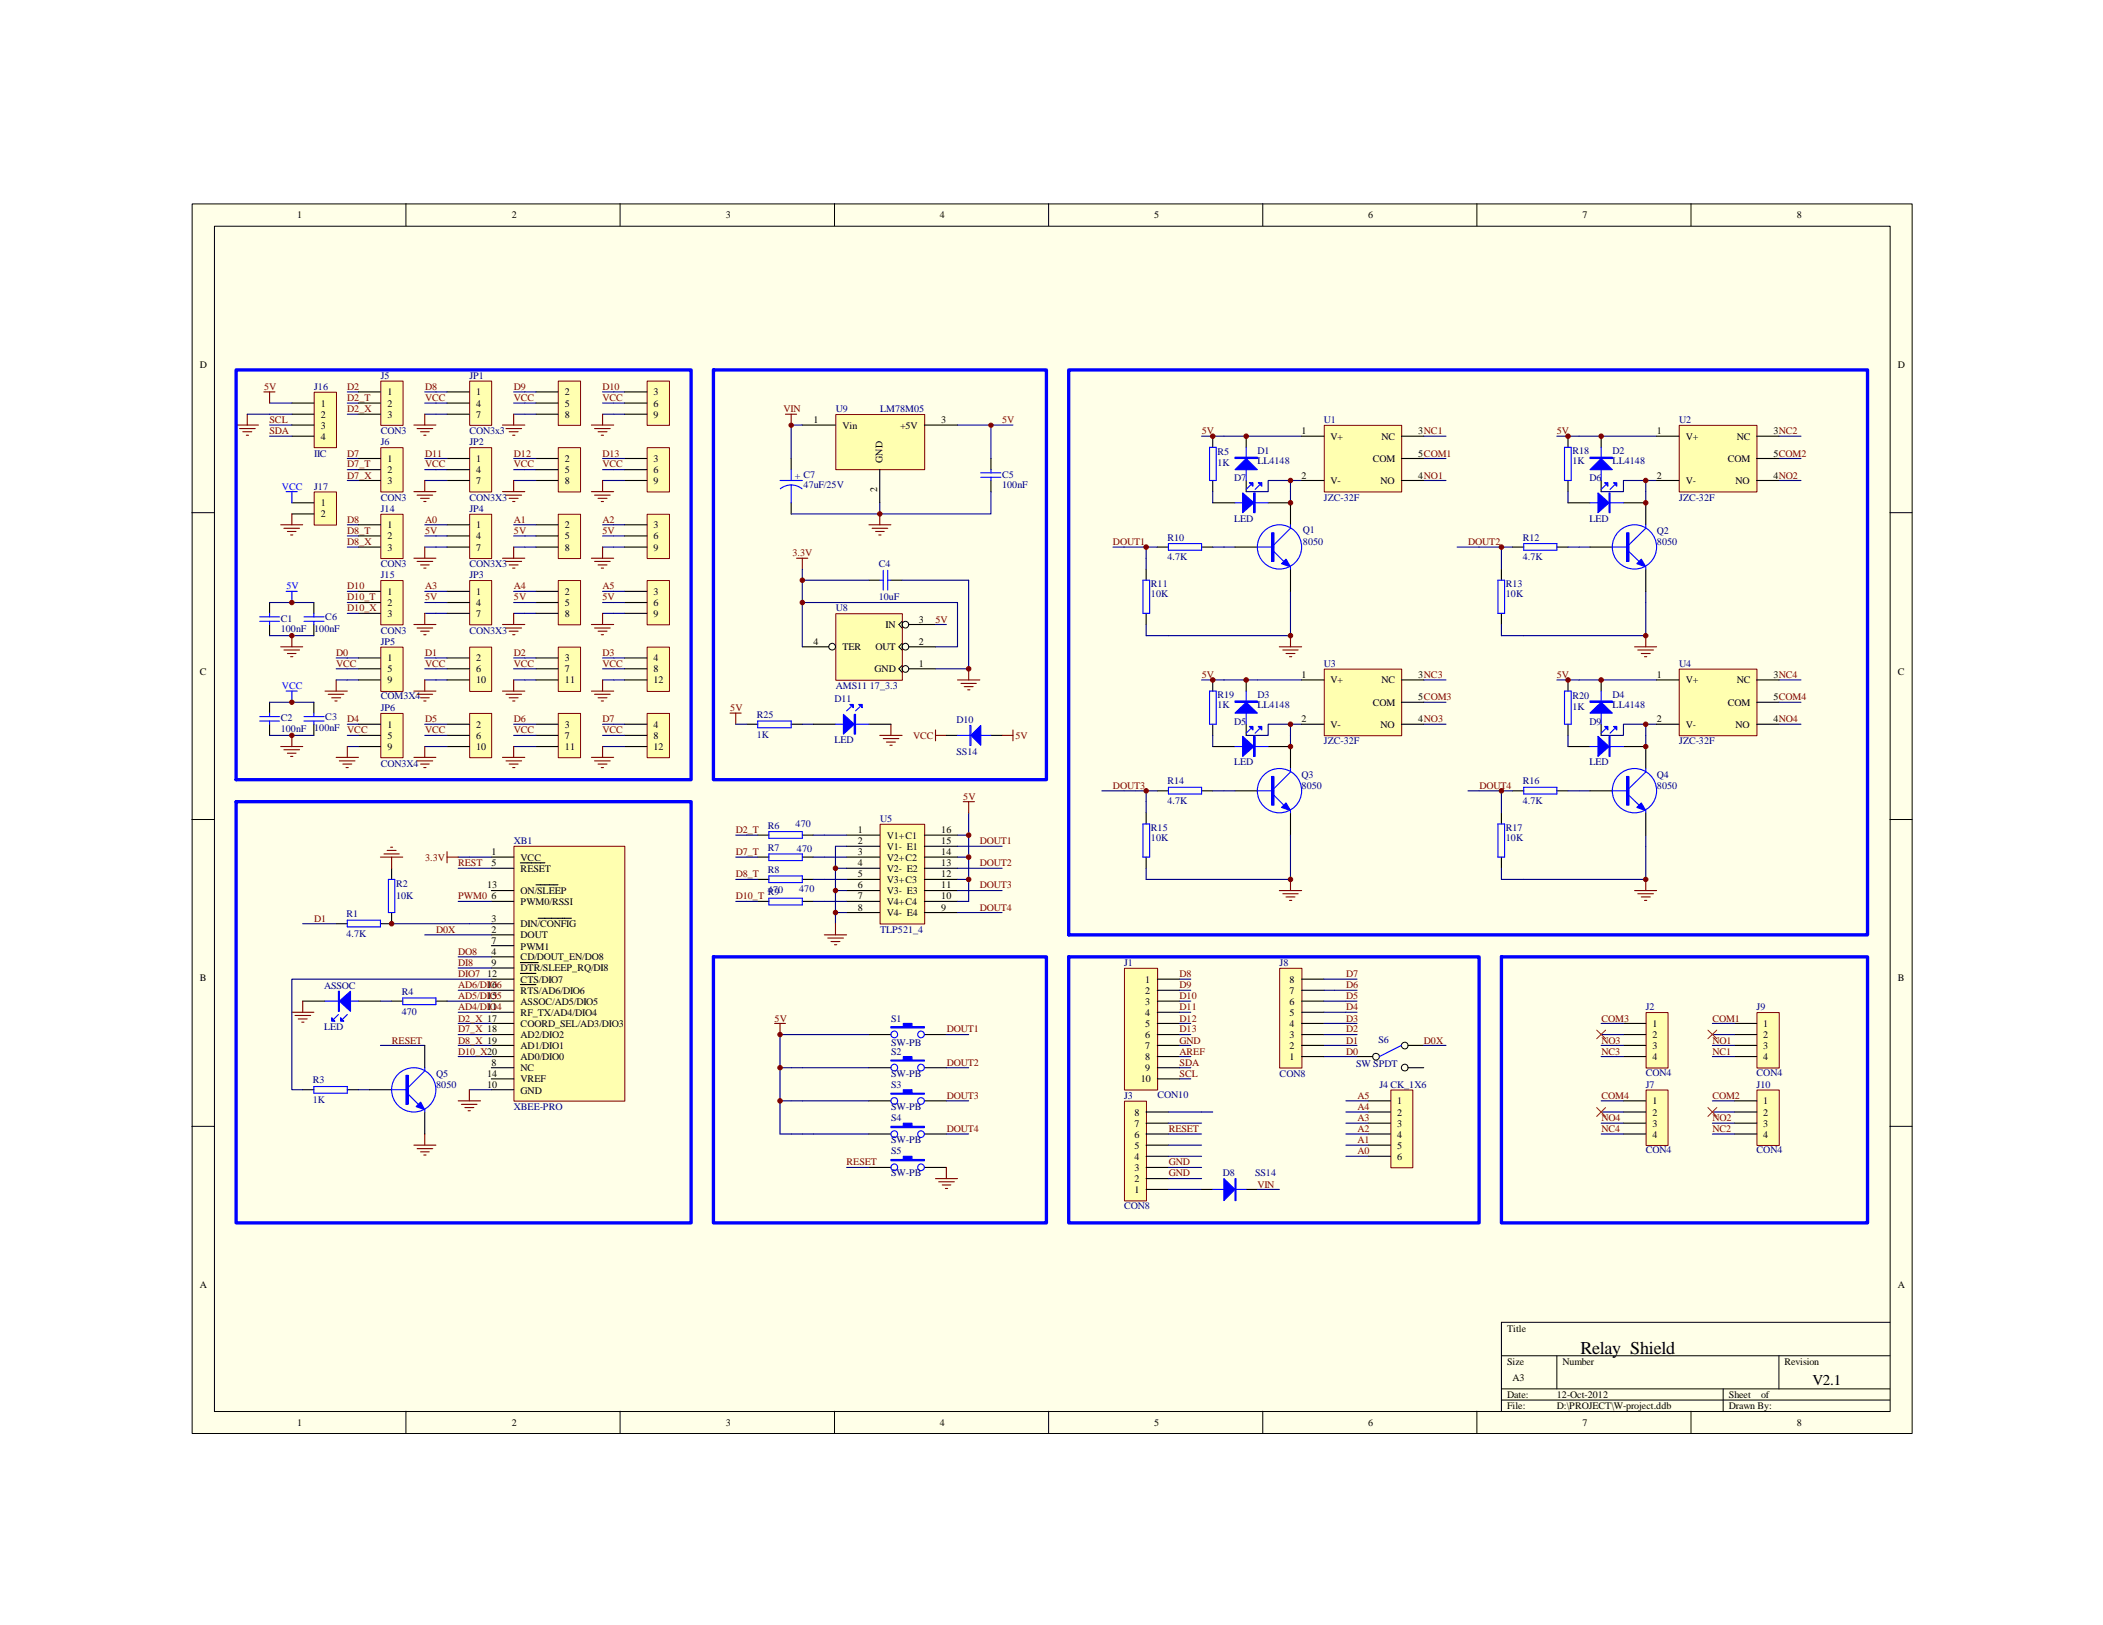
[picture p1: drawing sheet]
<svg xmlns="http://www.w3.org/2000/svg" width="279mm" height="216mm" viewBox="0 0 279 216" stroke-linecap="round" stroke-linejoin="round" font-family="sans-serif">
<defs><g id="words">
<text font-size="2.4" x="210" y="179.9">Relay Shield</text>
<text font-size="2" x="240.8" y="184.1">V2.1</text>
<g font-size="1.3">
<text x="39.5" y="29">1</text>
<text x="68" y="29">2</text>
<text x="96.4" y="29">3</text>
<text x="124.9" y="29">4</text>
<text x="153.3" y="29">5</text>
<text x="181.8" y="29">6</text>
<text x="210.3" y="29">7</text>
<text x="238.7" y="29">8</text>
<text x="26.5" y="48.9">D</text>
<text x="51.5" y="52.5">1</text>
<text x="63.2" y="52.5">1</text>
<text x="75.1" y="52.5">2</text>
<text x="86.8" y="52.5">3</text>
<text x="252.1" y="48.9">D</text>
<text x="42.6" y="54">1</text>
<text x="42.6" y="55.5">2</text>
<text x="42.6" y="57">3</text>
<text x="42.6" y="58.4">4</text>
<text x="51.5" y="54">2</text>
<text x="51.5" y="55.5">3</text>
<text x="63.2" y="54">4</text>
<text x="63.2" y="55.5">7</text>
<text x="75.1" y="54">5</text>
<text x="75.1" y="55.5">8</text>
<text x="86.8" y="54">6</text>
<text x="86.8" y="55.5">9</text>
<text x="108.1" y="56.2">1</text>
<text x="111.9" y="57">Vin</text>
<text x="119.6" y="57">+5V</text>
<text x="125.1" y="56.2">3</text>
<text x="172.9" y="57.7">1</text>
<text x="176.8" y="58.4">V+</text>
<text x="183.6" y="58.4">NC</text>
<text x="188.4" y="57.7">3NC1</text>
<text x="220.1" y="57.7">1</text>
<text x="224" y="58.4">V+</text>
<text x="230.8" y="58.4">NC</text>
<text x="235.6" y="57.7">3NC2</text>
<text x="51.5" y="61.4">1</text>
<text x="51.5" y="62.9">2</text>
<text x="51.5" y="64.3">3</text>
<text x="63.2" y="61.4">1</text>
<text x="63.2" y="62.9">4</text>
<text x="63.2" y="64.3">7</text>
<text x="75.1" y="61.4">2</text>
<text x="75.1" y="62.9">5</text>
<text x="75.1" y="64.3">8</text>
<text x="86.8" y="61.4">3</text>
<text x="86.8" y="62.9">6</text>
<text x="86.8" y="64.3">9</text>
<text x="116.5" y="65.4" transform="rotate(-90 116.5 65.4)">2</text>
<text x="117.3" y="61.5" transform="rotate(-90 117.3 61.5)">GND</text>
<text x="172.9" y="63.6">2</text>
<text x="176.8" y="64.3">V-</text>
<text x="182.4" y="61.4">COM</text>
<text x="183.4" y="64.3">NO</text>
<text x="188.4" y="63.6">4NO1</text>
<text x="188.4" y="60.7">5COM1</text>
<text x="220.1" y="63.6">2</text>
<text x="224" y="64.3">V-</text>
<text x="229.6" y="61.4">COM</text>
<text x="230.6" y="64.3">NO</text>
<text x="235.6" y="63.6">4NO2</text>
<text x="235.6" y="60.7">5COM2</text>
<text x="42.6" y="67.3">1</text>
<text x="42.6" y="68.7">2</text>
<text x="51.5" y="70.2">1</text>
<text x="51.5" y="71.7">2</text>
<text x="63.2" y="70.2">1</text>
<text x="63.2" y="71.7">4</text>
<text x="75.1" y="70.2">2</text>
<text x="75.1" y="71.7">5</text>
<text x="86.8" y="70.2">3</text>
<text x="86.8" y="71.7">6</text>
<text x="51.5" y="73.2">3</text>
<text x="63.2" y="73.2">7</text>
<text x="75.1" y="73.2">8</text>
<text x="86.8" y="73.2">9</text>
<text x="51.5" y="79">1</text>
<text x="51.5" y="80.5">2</text>
<text x="51.5" y="82">3</text>
<text x="63.2" y="79">1</text>
<text x="63.2" y="80.5">4</text>
<text x="63.2" y="82">7</text>
<text x="75.1" y="79">2</text>
<text x="75.1" y="80.5">5</text>
<text x="75.1" y="82">8</text>
<text x="86.8" y="79">3</text>
<text x="86.8" y="80.5">6</text>
<text x="86.8" y="82">9</text>
<text x="117.6" y="83.4">IN</text>
<text x="122.1" y="82.7">3</text>
<text x="26.5" y="89.6">C</text>
<text x="51.5" y="87.9">1</text>
<text x="51.5" y="89.3">5</text>
<text x="63.2" y="87.9">2</text>
<text x="63.2" y="89.3">6</text>
<text x="75.1" y="89.3">7</text>
<text x="75.1" y="87.9">3</text>
<text x="86.8" y="89.3">8</text>
<text x="86.8" y="87.9">4</text>
<text x="108.1" y="85.7">4</text>
<text x="111.9" y="86.4">TER</text>
<text x="116.2" y="89.3">GND</text>
<text x="116.3" y="86.4">OUT</text>
<text x="122.1" y="88.6">1</text>
<text x="122.1" y="85.7">2</text>
<text x="252.1" y="89.6">C</text>
<text x="51.5" y="90.8">9</text>
<text x="63.2" y="90.8">10</text>
<text x="75.1" y="90.8">11</text>
<text x="86.8" y="90.8">12</text>
<text x="172.9" y="90.1">1</text>
<text x="172.9" y="96">2</text>
<text x="176.8" y="90.8">V+</text>
<text x="182.4" y="93.8">COM</text>
<text x="183.6" y="90.8">NC</text>
<text x="188.4" y="90.1">3NC3</text>
<text x="188.4" y="96">4NO3</text>
<text x="188.4" y="93">5COM3</text>
<text x="220.1" y="90.1">1</text>
<text x="220.1" y="96">2</text>
<text x="224" y="90.8">V+</text>
<text x="229.6" y="93.8">COM</text>
<text x="230.8" y="90.8">NC</text>
<text x="235.6" y="90.1">3NC4</text>
<text x="235.6" y="96">4NO4</text>
<text x="235.6" y="93">5COM4</text>
<text x="51.5" y="96.7">1</text>
<text x="51.5" y="98.2">5</text>
<text x="51.5" y="99.7">9</text>
<text x="63.2" y="96.7">2</text>
<text x="63.2" y="98.2">6</text>
<text x="63.2" y="99.7">10</text>
<text x="75.1" y="98.2">7</text>
<text x="75.1" y="96.7">3</text>
<text x="75.1" y="99.7">11</text>
<text x="86.8" y="98.2">8</text>
<text x="86.8" y="96.7">4</text>
<text x="86.8" y="99.7">12</text>
<text x="176.8" y="96.7">V-</text>
<text x="183.4" y="96.7">NO</text>
<text x="224" y="96.7">V-</text>
<text x="230.6" y="96.7">NO</text>
<text x="65.3" y="113.6">1</text>
<text x="114" y="110.7">1</text>
<text x="114" y="112.1">2</text>
<text x="114" y="113.6">3</text>
<text x="117.8" y="111.4">V1+C1</text>
<text x="117.8" y="112.9">V1- E1</text>
<text x="125.1" y="112.1">15</text>
<text x="125.1" y="113.6">14</text>
<text x="125.1" y="110.7">16</text>
<text x="64.7" y="118">13</text>
<text x="65.3" y="115.1">5</text>
<text x="65.3" y="119.5">6</text>
<text x="69.2" y="114.3">VCC</text>
<text x="69.2" y="115.8">RESET</text>
<text x="69.2" y="118.8">ON/SLEEP</text>
<text x="114" y="115.1">4</text>
<text x="114" y="116.6">5</text>
<text x="114" y="118">6</text>
<text x="114" y="119.5">7</text>
<text x="117.8" y="114.3">V2+C2</text>
<text x="117.8" y="115.8">V2- E2</text>
<text x="117.8" y="117.3">V3+C3</text>
<text x="117.8" y="118.8">V3- E3</text>
<text x="125.1" y="118">11</text>
<text x="125.1" y="115.1">13</text>
<text x="125.1" y="119.5">10</text>
<text x="125.1" y="116.6">12</text>
<text x="65.3" y="123.9">2</text>
<text x="65.3" y="122.5">3</text>
<text x="65.3" y="125.4">7</text>
<text x="69.2" y="124.7">DOUT</text>
<text x="69.2" y="123.2">DIN/CONFIG</text>
<text x="69.2" y="120.2">PWM0/RSSI</text>
<text x="114" y="121">8</text>
<text x="117.8" y="120.2">V4+C4</text>
<text x="117.8" y="121.7">V4- E4</text>
<text x="125.1" y="121">9</text>
<text x="26.5" y="130.4">B</text>
<text x="64.7" y="129.8">12</text>
<text x="64.7" y="131.3">16</text>
<text x="65.3" y="126.9">4</text>
<text x="65.3" y="128.4">9</text>
<text x="69.2" y="127.6">CD/DOUT_EN/DO8</text>
<text x="69.2" y="129.1">DTR/SLEEP_RQ/DI8</text>
<text x="69.2" y="130.6">CTS/DIO7</text>
<text x="69.2" y="126.2">PWM1</text>
<text x="152.1" y="130.6">1</text>
<text x="171.3" y="130.6">8</text>
<text x="252.1" y="130.4">B</text>
<text x="64.7" y="132.8">15</text>
<text x="64.7" y="134.2">11</text>
<text x="69.2" y="132">RTS/AD6/DIO6</text>
<text x="69.2" y="133.5">ASSOC/AD5/DIO5</text>
<text x="69.2" y="135">RF_TX/AD4/DIO4</text>
<text x="69.2" y="136.4">COORD_SEL/AD3/DIO3</text>
<text x="69.2" y="137.9">AD2/DIO2</text>
<text x="152.1" y="132">2</text>
<text x="152.1" y="133.5">3</text>
<text x="152.1" y="135">4</text>
<text x="152.1" y="136.4">5</text>
<text x="152.1" y="137.9">6</text>
<text x="171.3" y="137.9">3</text>
<text x="171.3" y="136.4">4</text>
<text x="171.3" y="135">5</text>
<text x="171.3" y="133.5">6</text>
<text x="171.3" y="132">7</text>
<text x="219.5" y="136.4">1</text>
<text x="219.5" y="137.9">2</text>
<text x="234.3" y="136.4">1</text>
<text x="234.3" y="137.9">2</text>
<text x="64.7" y="143">14</text>
<text x="65.3" y="141.6">8</text>
<text x="69.2" y="139.4">AD1/DIO1</text>
<text x="69.2" y="140.8">AD0/DIO0</text>
<text x="69.2" y="143.8">VREF</text>
<text x="69.2" y="142.3">NC</text>
<text x="151.6" y="143.8">10</text>
<text x="152.1" y="139.4">7</text>
<text x="152.1" y="140.8">8</text>
<text x="152.1" y="142.3">9</text>
<text x="171.3" y="140.8">1</text>
<text x="171.3" y="139.4">2</text>
<text x="219.5" y="139.4">3</text>
<text x="219.5" y="140.8">4</text>
<text x="234.3" y="139.4">3</text>
<text x="234.3" y="140.8">4</text>
<text x="64.7" y="144.5">10</text>
<text x="69.2" y="145.3">GND</text>
<text x="150.7" y="149.7">7</text>
<text x="150.7" y="148.2">8</text>
<text x="185.6" y="146.7">1</text>
<text x="185.6" y="148.2">2</text>
<text x="185.6" y="149.7">3</text>
<text x="219.5" y="146.7">1</text>
<text x="219.5" y="148.2">2</text>
<text x="219.5" y="149.7">3</text>
<text x="234.3" y="146.7">1</text>
<text x="234.3" y="148.2">2</text>
<text x="234.3" y="149.7">3</text>
<text x="150.7" y="155.6">3</text>
<text x="150.7" y="154.1">4</text>
<text x="150.7" y="152.6">5</text>
<text x="150.7" y="151.2">6</text>
<text x="185.6" y="151.2">4</text>
<text x="185.6" y="152.6">5</text>
<text x="185.6" y="154.1">6</text>
<text x="219.5" y="151.2">4</text>
<text x="234.3" y="151.2">4</text>
<text x="150.7" y="158.5">1</text>
<text x="150.7" y="157.1">2</text>
<text x="26.5" y="171.2">A</text>
<text x="252.1" y="171.2">A</text>
<text x="200.2" y="176.9">Title</text>
<text x="200.2" y="181.3">Size</text>
<text x="200.2" y="185.8">Date:</text>
<text x="201" y="183.5">A3</text>
<text x="206.8" y="185.8">12-Oct-2012</text>
<text x="207.6" y="181.3">Number</text>
<text x="229.7" y="185.8">Sheet</text>
<text x="234" y="185.8">of</text>
<text x="237.1" y="181.3">Revision</text>
<text x="39.5" y="189.4">1</text>
<text x="68" y="189.4">2</text>
<text x="96.4" y="189.4">3</text>
<text x="124.9" y="189.4">4</text>
<text x="153.3" y="189.4">5</text>
<text x="181.8" y="189.4">6</text>
<text x="200.2" y="187.2">File:</text>
<text x="206.8" y="187.2">D:\PROJECT\W-project.ddb</text>
<text x="210.3" y="189.4">7</text>
<text x="229.7" y="187.2">Drawn By:</text>
<text x="238.7" y="189.4">8</text>
</g>
<g font-size="1.3" fill="#800000">
<text x="35.1" y="51.8">5V</text>
<text x="46.1" y="51.8">D2</text>
<text x="46.1" y="53.3">D2_T</text>
<text x="56.5" y="53.3">VCC</text>
<text x="56.5" y="51.8">D8</text>
<text x="68.3" y="51.8">D9</text>
<text x="68.3" y="53.3">VCC</text>
<text x="80.1" y="51.8">D10</text>
<text x="80.1" y="53.3">VCC</text>
<text x="35.8" y="56.2">SCL</text>
<text x="35.8" y="57.7">SDA</text>
<text x="46.1" y="54.7">D2_X</text>
<text x="104.1" y="54.7">VIN</text>
<text x="133.1" y="56.2">5V</text>
<text x="159.7" y="57.7">5V</text>
<text x="206.8" y="57.7">5V</text>
<text x="46.1" y="60.7">D7</text>
<text x="46.1" y="62.1">D7_T</text>
<text x="46.1" y="63.6">D7_X</text>
<text x="56.5" y="62.1">VCC</text>
<text x="56.5" y="60.7">D11</text>
<text x="68.3" y="60.7">D12</text>
<text x="68.3" y="62.1">VCC</text>
<text x="80.1" y="60.7">D13</text>
<text x="80.1" y="62.1">VCC</text>
<text x="46.1" y="69.5">D8</text>
<text x="46.1" y="71">D8_T</text>
<text x="56.5" y="69.5">A0</text>
<text x="56.5" y="71">5V</text>
<text x="68.3" y="69.5">A1</text>
<text x="68.3" y="71">5V</text>
<text x="80.1" y="69.5">A2</text>
<text x="80.1" y="71">5V</text>
<text x="46.1" y="72.4">D8_X</text>
<text x="105.3" y="73.9">3.3V</text>
<text x="147.9" y="72.4">DOUT1</text>
<text x="195.1" y="72.4">DOUT2</text>
<text x="46.1" y="78.3">D10</text>
<text x="46.1" y="79.8">D10_T</text>
<text x="46.1" y="81.2">D10_X</text>
<text x="56.5" y="78.3">A3</text>
<text x="56.5" y="79.8">5V</text>
<text x="68.3" y="78.3">A4</text>
<text x="68.3" y="79.8">5V</text>
<text x="80.1" y="78.3">A5</text>
<text x="80.1" y="79.8">5V</text>
<text x="124.3" y="82.7">5V</text>
<text x="44.7" y="88.6">VCC</text>
<text x="44.7" y="87.1">D0</text>
<text x="56.5" y="87.1">D1</text>
<text x="56.5" y="88.6">VCC</text>
<text x="68.3" y="87.1">D2</text>
<text x="68.3" y="88.6">VCC</text>
<text x="80.1" y="87.1">D3</text>
<text x="80.1" y="88.6">VCC</text>
<text x="46.1" y="96">D4</text>
<text x="56.5" y="96">D5</text>
<text x="68.3" y="96">D6</text>
<text x="80.1" y="96">D7</text>
<text x="97" y="94.5">5V</text>
<text x="159.7" y="90.1">5V</text>
<text x="206.8" y="90.1">5V</text>
<text x="46.1" y="97.5">VCC</text>
<text x="56.5" y="97.5">VCC</text>
<text x="68.3" y="97.5">VCC</text>
<text x="80.1" y="97.5">VCC</text>
<text x="121.3" y="98.2">VCC</text>
<text x="134.9" y="98.2">5V</text>
<text x="128" y="106.3">5V</text>
<text x="147.9" y="104.8">DOUT3</text>
<text x="196.6" y="104.8">DOUT4</text>
<text x="97.7" y="110.7">D2_T</text>
<text x="97.7" y="113.6">D7_T</text>
<text x="130.2" y="112.1">DOUT1</text>
<text x="56.5" y="114.3">3.3V</text>
<text x="60.9" y="119.5">PWM0</text>
<text x="60.9" y="115.1">REST</text>
<text x="97.7" y="119.5">D10_T</text>
<text x="97.7" y="116.6">D8_T</text>
<text x="130.2" y="115.1">DOUT2</text>
<text x="130.2" y="118">DOUT3</text>
<text x="41.7" y="122.5">D1</text>
<text x="58" y="123.9">D0X</text>
<text x="130.2" y="121">DOUT4</text>
<text x="60.9" y="131.3">AD6/DIO6</text>
<text x="60.9" y="129.8">DIO7</text>
<text x="60.9" y="128.4">DI8</text>
<text x="60.9" y="126.9">DO8</text>
<text x="156.7" y="129.8">D8</text>
<text x="156.7" y="131.3">D9</text>
<text x="178.9" y="131.3">D6</text>
<text x="178.9" y="129.8">D7</text>
<text x="60.9" y="135.7">D2_X 17</text>
<text x="60.9" y="137.2">D7_X 18</text>
<text x="60.9" y="134.2">AD4/DIO4</text>
<text x="60.9" y="132.8">AD5/DIO5</text>
<text x="102.9" y="135.7">5V</text>
<text x="125.8" y="137.2">DOUT1</text>
<text x="156.7" y="132.8">D10</text>
<text x="156.7" y="134.2">D11</text>
<text x="156.7" y="135.7">D12</text>
<text x="156.7" y="137.2">D13</text>
<text x="178.9" y="137.2">D2</text>
<text x="178.9" y="135.7">D3</text>
<text x="178.9" y="134.2">D4</text>
<text x="178.9" y="132.8">D5</text>
<text x="212.8" y="135.7">COM3</text>
<text x="227.5" y="135.7">COM1</text>
<text x="52.1" y="138.6">RESET</text>
<text x="60.9" y="138.6">D8_X 19</text>
<text x="60.9" y="140.1">D10_X20</text>
<text x="125.8" y="141.6">DOUT2</text>
<text x="156.7" y="138.6">GND</text>
<text x="156.7" y="140.1">AREF</text>
<text x="156.7" y="141.6">SDA</text>
<text x="156.7" y="143">SCL</text>
<text x="178.9" y="140.1">D0</text>
<text x="178.9" y="138.6">D1</text>
<text x="189.2" y="138.6">D0X</text>
<text x="212.8" y="138.6">NO3</text>
<text x="212.8" y="140.1">NC3</text>
<text x="227.5" y="140.1">NC1</text>
<text x="227.5" y="138.6">NO1</text>
<text x="125.8" y="146">DOUT3</text>
<text x="180.3" y="148.9">A3</text>
<text x="180.3" y="147.5">A4</text>
<text x="180.3" y="146">A5</text>
<text x="212.8" y="146">COM4</text>
<text x="212.8" y="148.9">NO4</text>
<text x="227.5" y="148.9">NO2</text>
<text x="227.5" y="146">COM2</text>
<text x="112.5" y="154.8">RESET</text>
<text x="125.8" y="150.4">DOUT4</text>
<text x="155.3" y="150.4">RESET</text>
<text x="155.3" y="154.8">GND</text>
<text x="180.3" y="153.4">A0</text>
<text x="180.3" y="151.9">A1</text>
<text x="180.3" y="150.4">A2</text>
<text x="212.8" y="150.4">NC4</text>
<text x="227.5" y="150.4">NC2</text>
<text x="155.3" y="156.3">GND</text>
<text x="167" y="157.8">VIN</text>
</g>
<g font-size="1.3" fill="#000080">
<text x="41.7" y="51.8">J16</text>
<text x="50.6" y="50.3">J5</text>
<text x="62.4" y="50.3">JP1</text>
<text x="50.6" y="57.7">CON3</text>
<text x="50.6" y="59.2">J6</text>
<text x="62.4" y="59.2">JP2</text>
<text x="62.4" y="57.7">CON3x3</text>
<text x="111" y="54.7">U9</text>
<text x="116.9" y="54.7">LM78M05</text>
<text x="175.9" y="56.2">U1</text>
<text x="223.1" y="56.2">U2</text>
<text x="41.7" y="60.7">IIC</text>
<text x="41.7" y="65.1">J17</text>
<text x="105.6" y="63.6">+ C7</text>
<text x="106.8" y="64.9">47uF/25V</text>
<text x="133.1" y="63.5">C5</text>
<text x="133.1" y="64.9">100nF</text>
<text x="161.8" y="60.5">R5</text>
<text x="161.8" y="62">1K</text>
<text x="164" y="63.9">D7</text>
<text x="167" y="60.4">D1</text>
<text x="167" y="61.7">LL4148</text>
<text x="208.9" y="60.4">R18</text>
<text x="208.9" y="61.7">1K</text>
<text x="211.2" y="63.9">D6</text>
<text x="214.2" y="60.4">D2</text>
<text x="214.2" y="61.7">LL4148</text>
<text x="50.6" y="68">J14</text>
<text x="50.6" y="66.5">CON3</text>
<text x="62.4" y="68">JP4</text>
<text x="62.4" y="66.5">CON3X3</text>
<text x="155.1" y="71.8">R10</text>
<text x="164" y="69.3">LED</text>
<text x="173.1" y="70.8">Q1</text>
<text x="175.9" y="66.5">JZC-32F</text>
<text x="202.3" y="71.8">R12</text>
<text x="211.2" y="69.3">LED</text>
<text x="220.1" y="71">Q2</text>
<text x="223.1" y="66.5">JZC-32F</text>
<text x="50.6" y="75.4">CON3</text>
<text x="50.6" y="76.8">J15</text>
<text x="62.4" y="76.8">JP3</text>
<text x="62.4" y="75.4">CON3X3</text>
<text x="116.8" y="75.4">C4</text>
<text x="155.1" y="74.5">4.7K</text>
<text x="173.1" y="72.4">8050</text>
<text x="202.3" y="74.5">4.7K</text>
<text x="220.1" y="72.4">8050</text>
<text x="37.3" y="82.6">C1</text>
<text x="41.7" y="83.9">100nF</text>
<text x="43.2" y="82.4">C6</text>
<text x="111" y="81.2">U8</text>
<text x="116.8" y="79.8">10uF</text>
<text x="152.9" y="78">R11</text>
<text x="152.9" y="79.3">10K</text>
<text x="200.1" y="78">R13</text>
<text x="200.1" y="79.3">10K</text>
<text x="37.3" y="84">100nF</text>
<text x="50.6" y="85.7">JP5</text>
<text x="50.6" y="84.2">CON3</text>
<text x="62.4" y="84.2">CON3X3</text>
<text x="175.9" y="88.6">U3</text>
<text x="223.1" y="88.6">U4</text>
<text x="37.3" y="95.8">C2</text>
<text x="43.2" y="95.7">C3</text>
<text x="50.6" y="92.9">COM3X4</text>
<text x="50.6" y="94.5">JP6</text>
<text x="100.5" y="95.4">R25</text>
<text x="110.9" y="93.3">D11</text>
<text x="111" y="91.6">AMS11 17_3.3</text>
<text x="161.8" y="92.7">R19</text>
<text x="161.8" y="94.1">1K</text>
<text x="167" y="92.7">D3</text>
<text x="167" y="94.1">LL4148</text>
<text x="208.9" y="92.9">R20</text>
<text x="208.9" y="94.4">1K</text>
<text x="214.2" y="92.7">D4</text>
<text x="214.2" y="94.1">LL4148</text>
<text x="37.3" y="97.3">100nF</text>
<text x="41.7" y="97.2">100nF</text>
<text x="50.6" y="101.9">CON3X4</text>
<text x="100.5" y="98">1K</text>
<text x="110.9" y="98.8">LED</text>
<text x="127.1" y="96.1">D10</text>
<text x="127.1" y="100.2">SS14</text>
<text x="164" y="96.3">D5</text>
<text x="164" y="101.7">LED</text>
<text x="175.9" y="98.9">JZC-32F</text>
<text x="211.2" y="96.3">D9</text>
<text x="211.2" y="101.7">LED</text>
<text x="223.1" y="98.9">JZC-32F</text>
<text x="155.1" y="104.2">R14</text>
<text x="155.1" y="106.8">4.7K</text>
<text x="172.9" y="103.3">Q3</text>
<text x="172.9" y="104.8">8050</text>
<text x="202.3" y="104.2">R16</text>
<text x="202.3" y="106.8">4.7K</text>
<text x="220.1" y="103.3">Q4</text>
<text x="220.1" y="104.8">8050</text>
<text x="68.3" y="112.1">XB1</text>
<text x="102" y="110.1">R6</text>
<text x="102" y="113">R7</text>
<text x="105.7" y="109.9">470</text>
<text x="105.9" y="113.2">470</text>
<text x="116.9" y="109.2">U5</text>
<text x="152.9" y="110.4">R15</text>
<text x="152.9" y="111.7">10K</text>
<text x="200.1" y="110.4">R17</text>
<text x="200.1" y="111.7">10K</text>
<text x="52.6" y="117.9">R2</text>
<text x="52.6" y="119.4">10K</text>
<text x="102" y="116">R8</text>
<text x="102" y="118.6">470</text>
<text x="102" y="118.9">R9</text>
<text x="106.2" y="118.5">470</text>
<text x="46" y="121.9">R1</text>
<text x="46" y="124.5">4.7K</text>
<text x="116.9" y="123.9">TLP521_4</text>
<text x="43.1" y="131.4">ASSOC</text>
<text x="149.4" y="128.4">J1</text>
<text x="170" y="128.4">J8</text>
<text x="43.1" y="136.9">LED</text>
<text x="53.4" y="132.2">R4</text>
<text x="53.4" y="134.8">470</text>
<text x="118.4" y="135.7">S1</text>
<text x="218.7" y="134.2">J2</text>
<text x="233.4" y="134.2">J9</text>
<text x="41.6" y="143.9">R3</text>
<text x="58" y="143">Q5</text>
<text x="118.4" y="138.9">SW-PB</text>
<text x="118.4" y="140.1">S2</text>
<text x="118.4" y="143">SW-PB</text>
<text x="170" y="143">CON8</text>
<text x="180.2" y="141.7">SW SPDT</text>
<text x="183.1" y="138.5">S6</text>
<text x="218.7" y="142.9">CON4</text>
<text x="233.4" y="142.9">CON4</text>
<text x="41.6" y="146.6">1K</text>
<text x="58" y="144.5">8050</text>
<text x="68.3" y="147.5">XBEE-PRO</text>
<text x="118.4" y="144.5">S3</text>
<text x="118.4" y="147.5">SW-PB</text>
<text x="118.4" y="148.9">S4</text>
<text x="149.4" y="146">J3</text>
<text x="153.8" y="145.8">CON10</text>
<text x="183.3" y="144.5">J4 CK_1X6</text>
<text x="218.7" y="144.5">J7</text>
<text x="233.4" y="144.5">J10</text>
<text x="118.4" y="151.9">SW-PB</text>
<text x="118.4" y="153.4">S5</text>
<text x="218.7" y="153.2">CON4</text>
<text x="233.4" y="153.2">CON4</text>
<text x="118.4" y="156.3">SW-PB</text>
<text x="149.4" y="160.6">CON8</text>
<text x="162.5" y="156.3">D8</text>
<text x="166.8" y="156.3">SS14</text>
</g>
<g font-size="1.3" fill="#00f">
<text x="37.5" y="65.1">VCC</text>
<text x="38.1" y="78.3">5V</text>
<text x="37.5" y="91.6">VCC</text>
</g>
</g></defs>
<path d="M25.5 27.1h228.5v163.4h-228.5z" fill="#ffffe8"/>
<g fill="none" stroke="#000" stroke-width=".13">
<path d="M25.5 27.1h228.5v163.4h-228.5zM28.5 30.1h222.6v157.4h-222.6zM53.9 27.1v2.9M82.4 27.1v2.9M110.9 27.1v2.9M139.3 27.1v2.9M167.8 27.1v2.9M196.2 27.1v2.9M224.7 27.1v2.9M25.5 68.1h2.9M251.1 68.1h2.9M25.5 108.9h2.9"/>
<path d="M251.1 108.9h2.9M25.5 149.6h2.9M251.1 149.6h2.9M251.1 175.7h-51.6v11.8M53.9 187.5v2.9M82.4 187.5v2.9M110.9 187.5v2.9M139.3 187.5v2.9M167.8 187.5v2.9M196.2 187.5v2.9M199.5 180.1h51.6M199.5 184.5h51.6"/>
<path d="M199.5 186h51.6M206.8 180.1v4.4M224.7 187.5v2.9M228.9 184.5v3M236.3 180.1v4.4"/>
</g>
<path d="M117 109.6h5.9v13.2h-5.9z" fill="#ffffb0"/>
<path d="M116.9 109.5h6v13.3h-6z" fill="none" stroke="#800000" stroke-width=".13"/>
<g fill="none" stroke="#000" stroke-width=".15">
<path d="M100.7 111h1.5M100.7 113.9h1.5M100.7 116.8h1.5M100.7 119.8h1.5M106.6 111h1.4M106.6 113.9h1.4M106.6 116.8h1.4M106.6 119.8h1.4M112.5 111h4.4M112.5 112.4h4.4M112.5 113.9h4.4M112.5 115.4h4.4"/>
<path d="M112.5 116.8h4.4M112.5 118.3h4.4M112.5 119.8h4.4M122.8 111h4.4M122.8 112.4h4.4M122.8 113.9h4.4M122.8 115.4h4.4M122.8 116.8h4.4M122.8 118.3h4.4M122.8 119.8h4.4M112.5 121.2h4.4M122.8 121.2h4.4"/>
</g>
<g fill="none" stroke="#000080" stroke-width=".15">
<path d="M97.7 111h1.5M97.7 113.9h1.5M97.7 116.8h1.5M97.7 119.8h1.5M109.5 111h3M109.5 113.9h3M109.5 116.8h3M109.5 119.8h3M111 115.4h1.5M111 118.3h1.5M112.5 112.4h-1.5v10.3M127.2 112.4h5.9"/>
<path d="M127.2 115.4h5.9M127.2 118.3h5.9M127.2 111h1.5M127.2 113.9h1.5M127.2 116.8h1.5M128.7 108v11.8h-1.5M111 121.2h1.5M127.2 121.2h5.9M178.8 138.9h1.5M178.8 137.5h1.5M178.8 136h1.5M178.8 140.4h1.5"/>
</g>
<path d="M109.5 124.2h3M110 124.6h2.1M110.4 125.1h1.2M110.9 125.5h.3M111 122.7v1.5" fill="none" stroke="#800000" stroke-width=".15"/>
<path d="M102.2 110.5h4.4v.9h-4.4zM102.2 113.5h4.4v.8h-4.4zM102.2 116.4h4.4v.9h-4.4zM102.2 119.3h4.4v.9h-4.4z" fill="none" stroke="#00f" stroke-width=".15"/>
<path d="M184.8 144.9h2.9v10.3h-2.9z" fill="#ffffb0"/>
<path d="M184.8 144.8h2.9v10.4h-2.9z" fill="none" stroke="#800000" stroke-width=".13"/>
<g fill="none" stroke="#000" stroke-width=".15">
<path d="M152.3 75.6v1.5M153.8 72.7h1.4M159.6 72.7h1.5M199.5 75.6v1.5M201 72.7h1.4M206.8 72.7h1.5M152.3 81.5v1.5M199.5 81.5v1.5M152.3 108v1.5M152.3 113.9v1.5M153.8 105.1h1.4M159.6 105.1h1.5"/>
<path d="M199.5 108v1.5M199.5 113.9v1.5M201 105.1h1.4M206.8 105.1h1.5M181.8 146.3h2.9M181.8 147.7h2.9M181.8 149.2h2.9M181.8 150.7h2.9M181.8 152.1h2.9M181.8 153.6h2.9"/>
</g>
<g fill="none" stroke="#000080" stroke-width=".15">
<path d="M189.1 58h3M212.7 58h7.4M236.3 58h3M147.9 72.7h4.4v1.5M162.6 72.7h1.5M171.5 78.6v5.9h-19.2M189.1 63.8h3M196.5 72.7h3v1.5M209.8 72.7h1.4M218.7 78.6v5.9h-19.2M218.7 63.8v1.5M236.3 63.8h3"/>
<path d="M162.6 90.3h4.4M189.1 90.3h3M212.7 90.3h7.4M218.7 96.2v1.5M236.3 90.3h3M236.3 96.2h3M149.4 105.1h1.4M195 105.1h4.5v1.4M209.8 105.1h1.4M218.7 111v5.8h-19.2"/>
</g>
<g fill="none" stroke="#800000" stroke-width=".15">
<path d="M170 85.9h2.9M170.4 86.4h2.1M170.9 86.8h1.1M171.3 87.2h.3M171.5 84.5v1.4M217.2 85.9h2.9M217.6 86.4h2.1M218.1 86.8h1.1M218.5 87.2h.3M218.7 84.5v1.4M170 118.3h2.9M170.4 118.7h2.1"/>
<path d="M170.9 119.2h1.1M171.3 119.6h.3M171.5 116.8v1.5M217.2 118.3h2.9M217.6 118.7h2.1M218.1 119.2h1.1M218.5 119.6h.3M218.7 116.8v1.5"/>
</g>
<path d="M151.9 77.1h.8v4.4h-.8zM155.2 72.2h4.4v.9h-4.4zM199 77.1h.9v4.4h-.9zM202.4 72.2h4.4v.9h-4.4zM151.9 109.5h.8v4.4h-.8zM155.2 104.6h4.4v.9h-4.4zM199 109.5h.9v4.4h-.9zM202.4 104.6h4.4v.9h-4.4z" fill="none" stroke="#00f" stroke-width=".15"/>
<path d="M68.3 112.5h14.7v33.8h-14.7z" fill="#ffffb0"/>
<path d="M68.3 112.4h14.7v33.9h-14.7z" fill="none" stroke="#800000" stroke-width=".13"/>
<g fill="none" stroke="#000" stroke-width=".15">
<path d="M52 115.4v1.4M65.3 113.9h2.9M65.3 115.4h2.9M65.3 119.8h2.9M65.3 118.3h2.9M69.1 114.6h3.3M71.2 117.6h2.9M40.2 133h3M44.7 122.7h1.4M47.6 133h2.9M52 121.2v1.5h-1.5M52 133h1.5"/>
<path d="M57.9 133h1.5M65.3 124.2h2.9M65.3 122.7h2.9M65.3 127.1h2.9M65.3 128.6h2.9M65.3 130.1h2.9M65.3 131.6h2.9M65.3 133h2.9M65.3 134.5h2.9M65.3 136h2.9M65.3 137.5h2.9M65.3 138.9h2.9"/>
<path d="M65.3 125.6h2.9M69.1 127.9h2.4M69.1 129.3h2.1M69.1 130.8h2.1M71.5 122h4.4M40.2 144.8h1.5M46.1 144.8h1.5M65.3 140.4h2.9M65.3 143.3h2.9M65.3 144.8h2.9M65.3 141.9h2.9"/>
</g>
<path d="M62.4 113.9h2.9M59.4 133h5.9M62.4 122.7h2.9M62.4 144.8h2.9" fill="none" stroke="#000080" stroke-width=".15"/>
<path d="M51.6 116.8h.9v4.4h-.9zM43.2 133h4.4M45 134.8l-.6 .6M46.1 122.3h4.4v.8h-4.4zM46.1 134.8l-.5 .6M53.5 132.6h4.4v.9h-4.4zM41.7 144.4h4.4v.8h-4.4z" fill="none" stroke="#00f" stroke-width=".15"/>
<path d="M45.1 133l1.5-1.3v2.7z" fill="#00f"/>
<path d="M45 131.7h.1v2.7h-.1zM45.1 133l1.5-1.3v2.7z" fill="none" stroke="#00f" stroke-width=".15"/>
<path d="M45 131.7v2.7" fill="none" stroke="#00f" stroke-width=".13"/>
<path d="M44.1 135.2l.4 .5h-.4z" fill="#00f"/>
<path d="M44.1 135.2l.4 .5h-.4z" fill="none" stroke="#00f" stroke-width=".15"/>
<path d="M45.3 135.2l.4 .5h-.4z" fill="#00f"/>
<path d="M212.7 59.4v4.4M211.2 60.7h3v.2h-3zM45.3 135.2l.4 .5h-.4z" fill="none" stroke="#00f" stroke-width=".15"/>
<g fill="none" stroke="#800000" stroke-width=".15">
<path d="M50.5 113.9h3M51 113.5h2M51.4 113h1.2M51.9 112.6h.3M52 113.9v1.5M59.4 113.9h1.5M59.4 113.2v1.4M38.8 134.5h2.9M39.2 134.9h2.1M39.6 135.4h1.2M40.1 135.8h.3M40.2 133v1.5"/>
<path d="M55 152.1h2.9M55.4 152.6h2.1M55.9 153h1.1M56.3 153.5h.3M56.4 150.7v1.4M60.9 146.3h2.9M61.3 146.7h2.1M61.8 147.2h1.1M62.2 147.6h.3M62.4 144.8v1.5"/>
</g>
<path d="M162.6 58h10.3M171.5 63.8v1.5M189.1 96.2h3M209.8 90.3h2.9M60.9 113.9h1.5M146.4 105.1h3M50.5 138.9h5.9M52 122.7h10.4M56.4 124.2h8.9M47.6 144.8h1.5" fill="none" stroke="#000080" stroke-width=".15"/>
<path d="M212.7 58v1.4M212.7 63.8v1.5" fill="none" stroke="#000" stroke-width=".15"/>
<path d="M211.2 60.8h3" fill="none" stroke="#00f" stroke-width=".17"/>
<path d="M211.2 62.4l1.5-1.5 1.5 1.5z" fill="#00f"/>
<path d="M165.6 59.4v4.4M164.1 60.7h2.9v.2h-2.9zM211.2 62.4l1.5-1.5 1.5 1.5z" fill="none" stroke="#00f" stroke-width=".15"/>
<path d="M165.6 58v1.4M165.6 63.8v1.5" fill="none" stroke="#000" stroke-width=".15"/>
<path d="M164.1 60.8h2.9" fill="none" stroke="#00f" stroke-width=".17"/>
<path d="M164.1 62.4l1.5-1.5 1.4 1.5z" fill="#00f"/>
<path d="M164.1 62.4l1.5-1.5 1.4 1.5zM164.1 93.1h2.9v.2h-2.9zM165.6 91.8v4.4" fill="none" stroke="#00f" stroke-width=".15"/>
<path d="M165.6 90.3v1.5M165.6 96.2v1.5" fill="none" stroke="#000" stroke-width=".15"/>
<path d="M164.1 93.2h2.9" fill="none" stroke="#00f" stroke-width=".17"/>
<path d="M164.1 94.7l1.5-1.4 1.4 1.4z" fill="#00f"/>
<path d="M164.1 94.7l1.5-1.4 1.4 1.4zM211.2 93.1h3v.2h-3zM212.7 91.8v4.4" fill="none" stroke="#00f" stroke-width=".15"/>
<path d="M212.7 90.3v1.5M212.7 96.2v1.5" fill="none" stroke="#000" stroke-width=".15"/>
<path d="M211.2 93.2h3" fill="none" stroke="#00f" stroke-width=".17"/>
<path d="M211.2 94.7l1.5-1.4 1.5 1.4z" fill="#00f"/>
<path d="M167 72.7h2.2M169 70.8h.2v3.8h-.2zM169.2 73.3l1.4 1.3M171.5 69.7v.5l-2.3 2.2M171.5 75.3v.3M211.2 94.7l1.5-1.4 1.5 1.4z" fill="none" stroke="#00f" stroke-width=".15"/>
<path d="M172.9 63.8h-4.4v1.5h-2.9M40.2 122.7h4.5M175.9 138.9h2.9M175.9 140.4h2.9" fill="none" stroke="#000080" stroke-width=".15"/>
<path d="M164.1 72.7h2.9M171.5 66.8v2.9M171.5 75.6v3" fill="none" stroke="#000" stroke-width=".15"/>
<path d="M169.1 70.8v3.8" fill="none" stroke="#00f" stroke-width=".3"/>
<path d="M170.3 74.9l.6-.6 .5 1z" fill="#00f"/>
<g fill="none" stroke="#00f" stroke-width=".15">
<path d="M170.9 74.3l.6 1-1.2-.4zM214.2 72.7h2.2M216.1 70.8h.3v3.8h-.3zM216.4 73.3l1.4 1.3M218.7 69.7v.5l-2.3 2.2M218.7 75.3v.3"/>
<circle cx="170" cy="72.7" r="2.94"/>
</g>
<path d="M211.2 72.7h3M218.7 66.8v2.9M218.7 75.6v3" fill="none" stroke="#000" stroke-width=".15"/>
<path d="M216.3 70.8v3.8" fill="none" stroke="#00f" stroke-width=".3"/>
<path d="M218.1 74.3l.6 1-1.2-.4z" fill="#00f"/>
<g fill="none" stroke="#00f" stroke-width=".15">
<path d="M217.5 74.9l.6-.6 .6 1zM214.2 105.1h2.2M216.1 103.2h.3v3.8h-.3zM216.4 105.7l1.4 1.3M218.7 102.1v.5l-2.3 2.2M218.7 107.7v.3"/>
<circle cx="217.2" cy="72.7" r="2.94"/>
</g>
<path d="M218.7 99.2v2.9M211.2 105.1h3M218.7 108v3" fill="none" stroke="#000" stroke-width=".15"/>
<path d="M216.3 103.2v3.8" fill="none" stroke="#00f" stroke-width=".3"/>
<path d="M218.1 106.7l.6 1-1.2-.4z" fill="#00f"/>
<g fill="none" stroke="#00f" stroke-width=".15">
<path d="M167 105.1h2.2M169 103.2h.2v3.8h-.2zM169.2 105.7l1.4 1.3M171.5 102.1v.5l-2.3 2.2M171.5 107.7v.3M217.5 107.3l.6-.6 .6 1z"/>
<circle cx="217.1" cy="105.1" r="2.94"/>
</g>
<path d="M171.5 99.2v2.9M164.1 105.1h2.9M171.5 108v3" fill="none" stroke="#000" stroke-width=".15"/>
<path d="M169.1 103.2v3.8" fill="none" stroke="#00f" stroke-width=".3"/>
<path d="M170.3 107.3l.6-.6 .5 1z" fill="#00f"/>
<g fill="none" stroke="#00f" stroke-width=".15">
<path d="M170.9 106.7l.6 1-1.2-.4zM52 144.8h2.2M53.9 142.9h.3v3.8h-.3zM54.2 145.4l1.4 1.3M56.4 141.9v.4l-2.2 2.2M56.4 147.4v.3"/>
<circle cx="170" cy="105.1" r="2.95"/>
</g>
<path d="M56.4 138.9v3M49.1 144.8h2.9M56.4 147.7v3" fill="none" stroke="#000" stroke-width=".15"/>
<path d="M54.1 142.9v3.8" fill="none" stroke="#00f" stroke-width=".3"/>
<path d="M55.3 147l.6-.6 .5 1z" fill="#00f"/>
<g fill="none" stroke="#00f" stroke-width=".15">
<path d="M55.9 146.4l.5 1-1.1-.4z"/>
<circle cx="55" cy="144.8" r="2.94"/>
</g>
<g fill="none" stroke="#000080" stroke-width=".15">
<path d="M209.8 58h2.9M189.1 60.9h3M193.6 72.7h2.9M220.1 63.8h-4.4v1.5h-3M236.3 60.9h3M167 90.3h5.9M171.5 96.2v1.5M172.9 96.2h-4.4v1.5h-2.9M189.1 93.3h3M220.1 96.2h-4.4v1.5h-3M60.9 115.4h4.4M60.9 119.8h4.4"/>
<path d="M150.8 105.1h1.5v1.4M162.6 105.1h1.5M171.5 111v5.8h-19.2M60.9 134.5h4.4M60.9 138.9h4.4M60.9 137.5h4.4M60.9 136h4.4M60.9 131.6h4.4M60.9 128.6h4.4M60.9 127.1h4.4M65.3 130.1h-26.5v14.7h1.4M177.3 131.6h3"/>
<path d="M178.8 134.5h1.5M178.8 133h1.5M60.9 140.4h4.4M178.8 147.7h3M178.8 146.3h3M178.8 149.2h3M178.8 150.7h3M178.8 152.1h3M178.8 153.6h3"/>
</g>
<path d="M128 106.5h1.5M128.7 106.5v1.5" fill="none" stroke="#800000" stroke-width=".15"/>
<path d="M176 56.6h10.2v8.8h-10.2z" fill="#ffffb0"/>
<path d="M175.9 56.5h10.3v8.9h-10.3z" fill="none" stroke="#800000" stroke-width=".13"/>
<path d="M172.9 58h3M186.2 58h2.9M172.9 63.8h3M186.2 63.8h2.9M186.2 60.9h2.9" fill="none" stroke="#000" stroke-width=".15"/>
<path d="M223.1 56.6h10.3v8.8h-10.3z" fill="#ffffb0"/>
<path d="M223.1 56.5h10.3v8.9h-10.3z" fill="none" stroke="#800000" stroke-width=".13"/>
<path d="M220.1 58h3M233.4 58h2.9M220.1 63.8h3M233.4 63.8h2.9M233.4 60.9h2.9" fill="none" stroke="#000" stroke-width=".15"/>
<path d="M176 88.9h10.2v8.8h-10.2z" fill="#ffffb0"/>
<path d="M175.9 88.9h10.3v8.8h-10.3z" fill="none" stroke="#800000" stroke-width=".13"/>
<path d="M172.9 90.3h3M172.9 96.2h3M186.2 90.3h2.9M186.2 96.2h2.9M186.2 93.3h2.9" fill="none" stroke="#000" stroke-width=".15"/>
<path d="M223.1 88.9h10.3v8.8h-10.3z" fill="#ffffb0"/>
<path d="M223.1 88.9h10.3v8.8h-10.3z" fill="none" stroke="#800000" stroke-width=".13"/>
<g fill="none" stroke="#000" stroke-width=".15">
<path d="M161.1 58v1.4M208.3 58v1.4M161.1 63.8v1.5M208.3 63.8v1.5M161.1 90.3v1.5M161.1 96.2v1.5M208.3 90.3v1.5M208.3 96.2v1.5M220.1 90.3h3M220.1 96.2h3M233.4 90.3h2.9M233.4 96.2h2.9"/>
<path d="M233.4 93.3h2.9M115.4 137.5h3M122.8 137.5h2.9"/>
</g>
<path d="M236.3 93.3h3" fill="none" stroke="#000080" stroke-width=".15"/>
<path d="M160.7 59.4h.9v4.4h-.9zM207.9 59.4h.8v4.4h-.8zM160.7 91.8h.9v4.4h-.9zM207.9 91.8h.8v4.4h-.8z" fill="none" stroke="#00f" stroke-width=".15"/>
<path d="M118.4 136.4h1.6v-.4h1.2v.4h1.6v.2h-4.4z" fill-rule="evenodd" fill="#00f"/>
<g fill="none" stroke="#00f" stroke-width=".15">
<path d="M118.4 136.4h1.6v-.4h1.2v.4h1.6v.2h-4.4z"/>
<circle cx="118.8" cy="137.4" r=".44"/>
<circle cx="122.4" cy="137.4" r=".44"/>
</g>
<path d="M115.4 141.9h3M122.8 141.9h2.9" fill="none" stroke="#000" stroke-width=".15"/>
<path d="M118.4 140.8h1.6v-.4h1.2v.4h1.6v.2h-4.4z" fill-rule="evenodd" fill="#00f"/>
<g fill="none" stroke="#00f" stroke-width=".15">
<path d="M118.4 140.8h1.6v-.4h1.2v.4h1.6v.2h-4.4z"/>
<circle cx="118.8" cy="141.8" r=".44"/>
<circle cx="122.4" cy="141.8" r=".45"/>
</g>
<path d="M115.4 146.3h3M122.8 146.3h2.9" fill="none" stroke="#000" stroke-width=".15"/>
<path d="M118.4 145.2h1.6v-.4h1.2v.4h1.6v.2h-4.4z" fill-rule="evenodd" fill="#00f"/>
<g fill="none" stroke="#00f" stroke-width=".15">
<path d="M118.4 145.2h1.6v-.4h1.2v.4h1.6v.2h-4.4z"/>
<circle cx="118.8" cy="146.3" r=".44"/>
<circle cx="122.4" cy="146.3" r=".45"/>
</g>
<path d="M115.4 150.7h3M122.8 150.7h2.9" fill="none" stroke="#000" stroke-width=".15"/>
<path d="M118.4 149.6h1.6v-.4h1.2v.4h1.6v.2h-4.4z" fill-rule="evenodd" fill="#00f"/>
<g fill="none" stroke="#00f" stroke-width=".15">
<path d="M118.4 149.6h1.6v-.4h1.2v.4h1.6v.2h-4.4z"/>
<circle cx="118.8" cy="150.7" r=".44"/>
<circle cx="122.4" cy="150.7" r=".44"/>
</g>
<path d="M103.6 137.5v13.2M106.6 137.5h8.8M125.7 137.5h3M106.6 141.9h8.8M106.6 146.3h8.8M106.6 150.7h1.4M125.7 141.9h3M125.7 146.3h3M125.7 150.7h3" fill="none" stroke="#000080" stroke-width=".15"/>
<path d="M102.9 136h1.5M103.6 136v1.5" fill="none" stroke="#800000" stroke-width=".15"/>
<path d="M149.4 146.3h2.9v13.3h-2.9z" fill="#ffffb0"/>
<path d="M149.4 146.3h2.9v13.3h-2.9z" fill="none" stroke="#800000" stroke-width=".13"/>
<path d="M152.3 158h2.9M152.3 156.6h2.9M152.3 155.1h2.9M152.3 153.6h2.9M152.3 152.1h2.9M152.3 150.7h2.9M152.3 149.2h2.9M152.3 147.7h2.9" fill="none" stroke="#000" stroke-width=".15"/>
<path d="M155.2 158h4.4M155.2 156.6h4.4M155.2 155.1h4.4M155.2 153.6h4.4M155.2 152.1h4.4M155.2 150.7h4.4M155.2 149.2h4.4M155.2 147.7h4.4" fill="none" stroke="#000080" stroke-width=".15"/>
<path d="M149.4 128.7h4.4v16.1h-4.4z" fill="#ffffb0"/>
<path d="M149.4 128.7h4.4v16.1h-4.4z" fill="none" stroke="#800000" stroke-width=".13"/>
<path d="M153.8 130.1h2.9M153.8 131.6h2.9M153.8 133h2.9M153.8 134.5h2.9M153.8 136h2.9M153.8 137.5h2.9M153.8 138.9h2.9M153.8 140.4h2.9M153.8 141.9h2.9M153.8 143.3h2.9" fill="none" stroke="#000" stroke-width=".15"/>
<path d="M156.7 130.1h1.5M156.7 131.6h1.5M156.7 133h1.5M156.7 134.5h1.5M156.7 136h1.5M156.7 137.5h1.5M156.7 138.9h1.5M156.7 140.4h1.5M156.7 141.9h1.5M156.7 143.3h1.5" fill="none" stroke="#000080" stroke-width=".15"/>
<path d="M170.1 128.7h2.9v13.2h-2.9z" fill="#ffffb0"/>
<path d="M170 128.7h3v13.2h-3z" fill="none" stroke="#800000" stroke-width=".13"/>
<path d="M161.1 66.8h3M168.5 66.8h3M172.9 138.9h3M172.9 137.5h3M172.9 136h3M172.9 134.5h3M172.9 133h3M172.9 131.6h3M172.9 130.1h3M172.9 140.4h3" fill="none" stroke="#000" stroke-width=".15"/>
<path d="M175.9 130.1h4.4M175.9 131.6h1.4M175.9 133h2.9M175.9 134.5h2.9M175.9 136h2.9M175.9 137.5h2.9" fill="none" stroke="#000080" stroke-width=".15"/>
<path d="M164.1 66.8h4.4M166.2 64.4l-.6 .6M167.3 64.4l-.5 .6" fill="none" stroke="#00f" stroke-width=".15"/>
<path d="M165.1 65.5l1.5 1.3-1.5 1.3z" fill="#00f"/>
<path d="M165.1 65.5l1.5 1.3-1.5 1.3zM166.6 65.5h.2v2.6h-.2z" fill="none" stroke="#00f" stroke-width=".15"/>
<path d="M166.7 65.5v2.6" fill="none" stroke="#00f" stroke-width=".17"/>
<path d="M167.2 64.1h.4v.5z" fill="#00f"/>
<path d="M167.2 64.1h.4v.5z" fill="none" stroke="#00f" stroke-width=".15"/>
<path d="M166 64.1h.5v.5z" fill="#00f"/>
<path d="M166 64.1h.5v.5zM211.2 66.8h4.5M213.3 64.4l-.6 .6M214.5 64.4l-.6 .6" fill="none" stroke="#00f" stroke-width=".15"/>
<path d="M208.3 66.8h2.9M215.7 66.8h3" fill="none" stroke="#000" stroke-width=".15"/>
<path d="M212.3 65.5l1.5 1.3-1.5 1.3z" fill="#00f"/>
<path d="M212.3 65.5l1.5 1.3-1.5 1.3zM213.8 65.5h.1v2.6h-.1z" fill="none" stroke="#00f" stroke-width=".15"/>
<path d="M213.8 65.5v2.6" fill="none" stroke="#00f" stroke-width=".13"/>
<path d="M214.4 64.1h.4v.5z" fill="#00f"/>
<path d="M214.4 64.1h.4v.5z" fill="none" stroke="#00f" stroke-width=".15"/>
<path d="M213.2 64.1h.4v.5z" fill="#00f"/>
<path d="M213.2 64.1h.4v.5zM164.1 99.2h4.4M166.2 96.8l-.6 .6M167.3 96.8l-.5 .6" fill="none" stroke="#00f" stroke-width=".15"/>
<path d="M161.1 99.2h3M168.5 99.2h3" fill="none" stroke="#000" stroke-width=".15"/>
<path d="M165.1 97.8l1.5 1.4-1.5 1.3z" fill="#00f"/>
<path d="M165.1 97.8l1.5 1.4-1.5 1.3zM166.6 97.8h.2v2.7h-.2z" fill="none" stroke="#00f" stroke-width=".15"/>
<path d="M166.7 97.8v2.7" fill="none" stroke="#00f" stroke-width=".17"/>
<path d="M167.2 96.5h.4v.5z" fill="#00f"/>
<path d="M167.2 96.5h.4v.5z" fill="none" stroke="#00f" stroke-width=".15"/>
<path d="M166 96.5h.5v.5z" fill="#00f"/>
<path d="M166 96.5h.5v.5zM211.2 99.2h4.5M213.3 96.8l-.6 .6M214.5 96.8l-.6 .6" fill="none" stroke="#00f" stroke-width=".15"/>
<path d="M208.3 99.2h2.9M215.7 99.2h3" fill="none" stroke="#000" stroke-width=".15"/>
<path d="M212.3 97.8l1.5 1.4-1.5 1.3z" fill="#00f"/>
<path d="M212.3 97.8l1.5 1.4-1.5 1.3zM213.8 97.8h.1v2.7h-.1z" fill="none" stroke="#00f" stroke-width=".15"/>
<path d="M213.8 97.8v2.7" fill="none" stroke="#00f" stroke-width=".13"/>
<path d="M214.4 96.5h.4v.5z" fill="#00f"/>
<path d="M214.4 96.5h.4v.5z" fill="none" stroke="#00f" stroke-width=".15"/>
<path d="M213.2 96.5h.4v.5z" fill="#00f"/>
<path d="M213.2 96.5h.4v.5z" fill="none" stroke="#00f" stroke-width=".15"/>
<path d="M62.4 68.4h2.9v5.8h-2.9z" fill="#ffffb0"/>
<path d="M62.4 68.3h2.9v5.9h-2.9z" fill="none" stroke="#800000" stroke-width=".13"/>
<path d="M74.2 68.4h2.9v5.8h-2.9z" fill="#ffffb0"/>
<path d="M74.2 68.3h2.9v5.9h-2.9z" fill="none" stroke="#800000" stroke-width=".13"/>
<path d="M86 68.4h2.9v5.8h-2.9z" fill="#ffffb0"/>
<path d="M86 68.3h2.9v5.9h-2.9z" fill="none" stroke="#800000" stroke-width=".13"/>
<path d="M59.4 69.7h3M59.4 71.2h3M59.4 72.7h3M71.2 69.7h2.9M71.2 71.2h2.9M71.2 72.7h2.9M83 69.7h2.9M83 71.2h2.9M83 72.7h2.9" fill="none" stroke="#000" stroke-width=".15"/>
<path d="M50.6 86h3v5.9h-3z" fill="#ffffb0"/>
<path d="M50.6 86h3v5.9h-3z" fill="none" stroke="#800000" stroke-width=".13"/>
<path d="M62.4 86h2.9v5.9h-2.9z" fill="#ffffb0"/>
<path d="M62.4 86h2.9v5.9h-2.9z" fill="none" stroke="#800000" stroke-width=".13"/>
<path d="M74.2 86h2.9v5.9h-2.9z" fill="#ffffb0"/>
<path d="M74.2 86h2.9v5.9h-2.9z" fill="none" stroke="#800000" stroke-width=".13"/>
<path d="M47.6 87.4h2.9M47.6 88.9h2.9M47.6 90.3h2.9M59.4 87.4h3M59.4 88.9h3M59.4 90.3h3M71.2 87.4h2.9M71.2 88.9h2.9M71.2 90.3h2.9" fill="none" stroke="#000" stroke-width=".15"/>
<path d="M86 86h2.9v5.9h-2.9z" fill="#ffffb0"/>
<path d="M86 86h2.9v5.9h-2.9z" fill="none" stroke="#800000" stroke-width=".13"/>
<path d="M83 88.9h2.9M83 87.4h2.9M83 90.3h2.9" fill="none" stroke="#000" stroke-width=".15"/>
<path d="M50.6 94.8h3v5.9h-3z" fill="#ffffb0"/>
<path d="M50.6 94.8h3v5.9h-3z" fill="none" stroke="#800000" stroke-width=".13"/>
<path d="M62.4 94.8h2.9v5.9h-2.9z" fill="#ffffb0"/>
<path d="M62.4 94.8h2.9v5.9h-2.9z" fill="none" stroke="#800000" stroke-width=".13"/>
<path d="M74.2 94.8h2.9v5.9h-2.9z" fill="#ffffb0"/>
<path d="M74.2 94.8h2.9v5.9h-2.9z" fill="none" stroke="#800000" stroke-width=".13"/>
<path d="M47.6 96.2h2.9M47.6 97.7h2.9M47.6 99.2h2.9M59.4 96.2h3M59.4 97.7h3M59.4 99.2h3M71.2 96.2h2.9M71.2 97.7h2.9M71.2 99.2h2.9" fill="none" stroke="#000" stroke-width=".15"/>
<path d="M86 94.8h2.9v5.9h-2.9z" fill="#ffffb0"/>
<path d="M86 94.8h2.9v5.9h-2.9z" fill="none" stroke="#800000" stroke-width=".13"/>
<path d="M83 97.7h2.9M83 96.2h2.9M83 99.2h2.9" fill="none" stroke="#000" stroke-width=".15"/>
<path d="M62.4 77.2h2.9v5.8h-2.9z" fill="#ffffb0"/>
<path d="M62.4 77.1h2.9v5.9h-2.9z" fill="none" stroke="#800000" stroke-width=".13"/>
<path d="M74.2 77.2h2.9v5.8h-2.9z" fill="#ffffb0"/>
<path d="M74.2 77.1h2.9v5.9h-2.9z" fill="none" stroke="#800000" stroke-width=".13"/>
<path d="M86 77.2h2.9v5.8h-2.9z" fill="#ffffb0"/>
<path d="M86 77.1h2.9v5.9h-2.9z" fill="none" stroke="#800000" stroke-width=".13"/>
<path d="M59.4 78.6h3M71.2 78.6h2.9M83 78.6h2.9M59.4 80.1h3M59.4 81.5h3M71.2 80.1h2.9M71.2 81.5h2.9M83 80.1h2.9M83 81.5h2.9" fill="none" stroke="#000" stroke-width=".15"/>
<path d="M62.4 59.5h2.9v5.9h-2.9z" fill="#ffffb0"/>
<path d="M62.4 59.5h2.9v5.9h-2.9z" fill="none" stroke="#800000" stroke-width=".13"/>
<path d="M74.2 59.5h2.9v5.9h-2.9z" fill="#ffffb0"/>
<path d="M74.2 59.5h2.9v5.9h-2.9z" fill="none" stroke="#800000" stroke-width=".13"/>
<path d="M86 59.5h2.9v5.9h-2.9z" fill="#ffffb0"/>
<path d="M86 59.5h2.9v5.9h-2.9z" fill="none" stroke="#800000" stroke-width=".13"/>
<path d="M59.4 60.9h3M59.4 62.4h3M59.4 63.8h3M71.2 60.9h2.9M71.2 62.4h2.9M71.2 63.8h2.9M83 60.9h2.9M83 62.4h2.9M83 63.8h2.9" fill="none" stroke="#000" stroke-width=".15"/>
<g fill="none" stroke="#000080" stroke-width=".15">
<path d="M56.4 69.7h1.5M56.4 71.2h1.5M56.4 72.7h1.5M56.4 78.6h1.5M56.4 60.9h1.5M56.4 62.4h1.5M56.4 63.8h3M68.2 69.7h1.5M68.2 71.2h1.5M68.2 72.7h1.5M68.2 78.6h1.5M68.2 60.9h1.5"/>
<path d="M68.2 62.4h1.5M68.2 63.8h1.5M80.1 69.7h1.4M80.1 71.2h1.4M80.1 72.7h1.4M80.1 78.6h1.4M80.1 60.9h1.4M80.1 62.4h1.4M80.1 63.8h1.4M46.1 87.4h1.5M46.1 88.9h1.5M46.1 90.3h1.5"/>
<path d="M46.1 96.2h1.5M46.1 97.7h1.5M46.1 99.2h1.5M56.4 80.1h1.5M56.4 81.5h1.5M56.4 87.4h1.5M56.4 88.9h1.5M56.4 90.3h1.5M56.4 96.2h1.5M56.4 97.7h1.5M56.4 99.2h1.5M68.2 80.1h1.5"/>
<path d="M68.2 81.5h1.5M68.2 87.4h1.5M68.2 88.9h1.5M68.2 90.3h1.5M68.2 96.2h1.5M68.2 97.7h1.5M68.2 99.2h1.5M80.1 80.1h1.4M80.1 81.5h1.4M80.1 87.4h1.4M80.1 88.9h1.4M80.1 90.3h1.4"/>
<path d="M80.1 96.2h1.4M80.1 97.7h1.4M80.1 99.2h1.4"/>
</g>
<g fill="none" stroke="#800000" stroke-width=".15">
<path d="M55 74.2h2.9M55 65.3h2.9M55.4 74.6h2.1M55.4 65.8h2.1M55.9 75.1h1.1M55.9 66.2h1.1M56.3 75.5h.3M56.3 66.6h.3M56.4 63.8v1.5M56.4 72.7v1.5M66.8 74.2h2.9M66.8 65.3h2.9"/>
<path d="M67.2 74.6h2.1M67.2 65.8h2.1M67.6 75.1h1.2M67.6 66.2h1.2M68.1 75.5h.3M68.1 66.6h.3M68.2 63.8v1.5M68.2 72.7v1.5M78.6 74.2h2.9M78.6 65.3h2.9M79 74.6h2.1M79 65.8h2.1"/>
<path d="M79.5 75.1h1.1M79.5 66.2h1.1M79.9 75.5h.3M79.9 66.6h.3M80.1 63.8v1.5M80.1 72.7v1.5M43.2 91.8h2.9M43.6 92.2h2.1M44.1 92.7h1.2M44.5 93.1h.3M44.7 90.3v1.5M46.1 99.2v1.4"/>
<path d="M55 83h2.9M55 91.8h2.9M55.4 83.4h2.1M55.4 92.2h2.1M55.9 83.9h1.1M55.9 92.7h1.1M56.3 84.3h.3M56.3 93.1h.3M56.4 81.5v1.5M56.4 90.3v1.5M56.4 99.2v1.4M66.8 83h2.9"/>
<path d="M66.8 91.8h2.9M67.2 83.4h2.1M67.2 92.2h2.1M67.6 83.9h1.2M67.6 92.7h1.2M68.1 84.3h.3M68.1 93.1h.3M68.2 81.5v1.5M68.2 90.3v1.5M68.2 99.2v1.4M78.6 83h2.9M78.6 91.8h2.9"/>
<path d="M79 83.4h2.1M79 92.2h2.1M79.5 83.9h1.1M79.5 92.7h1.1M79.9 84.3h.3M79.9 93.1h.3M80.1 81.5v1.5M80.1 90.3v1.5M80.1 99.2v1.4M44.7 100.6h2.9M45.1 101.1h2.1M45.6 101.5h1.1"/>
<path d="M46 102h.3M55 100.6h2.9M55.4 101.1h2.1M55.9 101.5h1.1M56.3 102h.3M66.8 100.6h2.9M67.2 101.1h2.1M67.6 101.5h1.2M68.1 102h.3M78.6 100.6h2.9M79 101.1h2.1M79.5 101.5h1.1"/>
<path d="M79.9 102h.3"/>
</g>
<path d="M62.4 50.7h2.9v5.8h-2.9z" fill="#ffffb0"/>
<path d="M62.4 50.6h2.9v5.9h-2.9z" fill="none" stroke="#800000" stroke-width=".13"/>
<path d="M74.2 50.7h2.9v5.8h-2.9z" fill="#ffffb0"/>
<path d="M74.2 50.6h2.9v5.9h-2.9z" fill="none" stroke="#800000" stroke-width=".13"/>
<path d="M86 50.7h2.9v5.8h-2.9z" fill="#ffffb0"/>
<path d="M86 50.6h2.9v5.9h-2.9z" fill="none" stroke="#800000" stroke-width=".13"/>
<path d="M59.4 52.1h3M59.4 53.6h3M59.4 55h3M71.2 52.1h2.9M71.2 53.6h2.9M71.2 55h2.9M83 52.1h2.9M83 53.6h2.9M83 55h2.9" fill="none" stroke="#000" stroke-width=".15"/>
<path d="M56.4 52.1h1.5M56.4 53.6h1.5M56.4 55h1.5M68.2 52.1h1.5M68.2 53.6h1.5M68.2 55h1.5M80.1 52.1h1.4M80.1 53.6h1.4M80.1 55h1.4" fill="none" stroke="#000080" stroke-width=".15"/>
<g fill="none" stroke="#800000" stroke-width=".15">
<path d="M55 56.5h2.9M55.4 56.9h2.1M55.9 57.4h1.1M56.3 57.8h.3M56.4 55v1.5M66.8 56.5h2.9M67.2 56.9h2.1M67.6 57.4h1.2M68.1 57.8h.3M68.2 55v1.5M78.6 56.5h2.9M79 56.9h2.1"/>
<path d="M79.5 57.4h1.1M79.9 57.8h.3M80.1 55v1.5"/>
</g>
<path d="M41.8 52.2h2.9v7.3h-2.9z" fill="#ffffb0"/>
<path d="M41.7 52.1h3v7.4h-3z" fill="none" stroke="#800000" stroke-width=".13"/>
<path d="M38.8 53.6h2.9M38.8 55h2.9M38.8 56.5h2.9M38.8 58h2.9" fill="none" stroke="#000" stroke-width=".15"/>
<path d="M32.9 55h5.9M35.8 53.6h3M35.8 56.5h3M35.8 58h3" fill="none" stroke="#000080" stroke-width=".15"/>
<path d="M31.4 56.5h2.9M31.8 56.9h2.1M32.3 57.4h1.1M32.7 57.8h.3M32.9 55v1.5M35.1 52.1h1.4M35.8 52.1v1.5" fill="none" stroke="#800000" stroke-width=".15"/>
<path d="M41.8 65.4h2.9v4.4h-2.9z" fill="#ffffb0"/>
<path d="M41.7 65.4h3v4.4h-3z" fill="none" stroke="#800000" stroke-width=".13"/>
<path d="M38.8 66.8h2.9M38.8 68.3h2.9M125.7 97.7h1.5M131.7 97.7h1.4" fill="none" stroke="#000" stroke-width=".15"/>
<path d="M38 65.3h1.5M38.8 65.3v1.5M127.2 97.7h4.5" fill="none" stroke="#00f" stroke-width=".15"/>
<path d="M124.3 97v1.4M124.3 97.7h1.4M133.1 97.7h1.5M134.6 97v1.4" fill="none" stroke="#800000" stroke-width=".15"/>
<path d="M129 97.7l1.3-1.3v2.6z" fill="#00f"/>
<g fill="none" stroke="#00f" stroke-width=".15">
<path d="M38 78.6h1.5M38.8 78.6v1.5M34.5 95.2h2.6M34.5 95.8h2.6M34.5 82h2.6M34.5 82.6h2.6M35.8 81.5v.5M35.8 82.6v.4M35.8 94.7v.5M35.8 95.8v.4M38 91.8h1.5M38.8 91.8v1.5"/>
<path d="M40.4 95.2h2.7M40.4 95.8h2.7M40.4 82h2.7M40.4 82.6h2.7M41.7 81.5v.5M41.7 82.6v.4M41.7 94.7v.5M41.7 95.8v.4M128.9 96.4h.1v2.6h-.1zM130.3 96.4v2.6l-1.3-1.3z"/>
</g>
<g fill="none" stroke="#800000" stroke-width=".15">
<path d="M37.3 69.7h2.9M37.7 70.2h2.1M38.2 70.6h1.1M38.6 71.1h.3M38.8 68.3v1.4M37.3 99.2h2.9M37.3 85.9h2.9M37.7 99.6h2.1M37.7 86.4h2.1M38.2 86.8h1.1M38.6 87.2h.3M38.8 84.5v1.4"/>
<path d="M38.8 97.7v1.5M38.2 100.1h1.1M38.6 100.5h.3"/>
</g>
<g fill="none" stroke="#000080" stroke-width=".15">
<path d="M152.3 74.2v1.4M152.3 72.7h1.5M161.1 72.7h1.5M199.5 74.2v1.4M199.5 72.7h1.5M208.3 72.7h1.5M35.8 93.3h5.9M35.8 97.7h5.9M35.8 80.1h5.9M35.8 84.5h5.9M152.3 83v1.5M199.5 83v1.5"/>
<path d="M99.2 111h1.5M99.2 113.9h1.5M99.2 116.8h1.5M99.2 119.8h1.5M108 111h1.5M108 113.9h1.5M108 116.8h1.5M108 119.8h1.5M152.3 105.1h1.5M152.3 106.5v1.5M152.3 115.4v1.4M161.1 105.1h1.5"/>
<path d="M199.5 105.1h1.5M199.5 106.5v1.5M199.5 115.4v1.4M208.3 105.1h1.5M50.5 133h1.5M103.6 137.5h3M103.6 141.9h3M103.6 146.3h3M103.6 150.7h3"/>
</g>
<path d="M35.8 80.1v1.4M35.8 83v1.5M35.8 93.3v1.4M35.8 96.2v1.5M41.7 80.1v1.4M41.7 83v1.5M41.7 93.3v1.4M41.7 96.2v1.5M115.4 155.1h3M122.8 155.1h2.9" fill="none" stroke="#000" stroke-width=".15"/>
<path d="M118.4 154.1h1.6v-.5h1.2v.5h1.6v.1h-4.4z" fill-rule="evenodd" fill="#00f"/>
<g fill="none" stroke="#00f" stroke-width=".15">
<path d="M100.7 95.8h4.4v.9h-4.4zM111 96.2h4.4M113.1 93.9l-.6 .5M114.3 93.9l-.6 .5M118.4 154.1h1.6v-.5h1.2v.5h1.6v.1h-4.4z"/>
<circle cx="118.8" cy="155.1" r=".44"/>
<circle cx="122.4" cy="155.1" r=".44"/>
</g>
<path d="M97.7 96.2h1.5M106.6 96.2h1.4M112.5 155.1h2.9" fill="none" stroke="#000080" stroke-width=".15"/>
<path d="M97 94.7h1.5M97.7 94.7v1.5M116.9 97.7h2.9M117.3 98.1h2.1M117.8 98.6h1.2M118.2 99h.3M118.4 96.2v1.5M124.3 156.6h2.9M124.7 157h2.1M125.2 157.4h1.1M125.6 157.9h.3M125.7 155.1v1.5" fill="none" stroke="#800000" stroke-width=".15"/>
<path d="M99.2 96.2h1.5M105.1 96.2h1.5M108 96.2h3M115.4 96.2h3" fill="none" stroke="#000" stroke-width=".15"/>
<path d="M112.1 94.9l1.4 1.3-1.4 1.3z" fill="#00f"/>
<path d="M112.1 94.9l1.4 1.3-1.4 1.3zM113.5 94.9h.2v2.6h-.2z" fill="none" stroke="#00f" stroke-width=".15"/>
<path d="M113.6 94.9v2.6" fill="none" stroke="#00f" stroke-width=".17"/>
<path d="M114.1 93.6h.5v.4z" fill="#00f"/>
<path d="M114.1 93.6h.5v.4z" fill="none" stroke="#00f" stroke-width=".15"/>
<path d="M112.9 93.6h.5v.4z" fill="#00f"/>
<path d="M112.9 93.6h.5v.4zM161.1 158h4.5M164.1 156.6h.1v2.9h-.1z" fill="none" stroke="#00f" stroke-width=".15"/>
<path d="M159.6 158h1.5M165.6 158h1.4" fill="none" stroke="#000" stroke-width=".15"/>
<path d="M164.1 156.6v2.9" fill="none" stroke="#00f" stroke-width=".13"/>
<path d="M162.6 156.6l1.5 1.4-1.5 1.5z" fill="#00f"/>
<g fill="none" stroke="#00f" stroke-width=".15">
<path d="M103.6 63.8h3M105.1 64.4a2.3 2.3 0 0 1 1.5 .5M105.1 64.4a2.3 2.3 0 0 0-1.4 .5M105.1 62.4v1.4M105.1 64.4v2.4M116.9 77.1h.4M117.3 75.8v2.6M117.9 77.1h.5M117.9 75.8v2.6M130.3 63.4h2.7M130.3 62.8h2.7M131.7 62.4v.4"/>
<path d="M131.7 63.4v.4M162.6 156.6l1.5 1.4-1.5 1.5z"/>
</g>
<path d="M159.6 147.7h1.5M167 158h3" fill="none" stroke="#000080" stroke-width=".15"/>
<path d="M105.1 60.9v1.5M105.1 66.8v1.5M115.4 77.1h1.5M118.4 77.1h1.4M131.7 60.9v1.5M131.7 63.8v1.5" fill="none" stroke="#000" stroke-width=".15"/>
<path d="M111.1 81.6h8.8v8.8h-8.8z" fill="#ffffb0"/>
<path d="M111 81.5h8.9v8.9h-8.9z" fill="none" stroke="#800000" stroke-width=".13"/>
<g fill="none" stroke="#000" stroke-width=".13">
<path d="M119.8 88.4l-.4 .5 .4 .4M119.8 85.5l-.4 .4 .4 .5M119.8 82.5l-.4 .5 .4 .4"/>
<circle cx="110.6" cy="85.9" r=".44"/>
<circle cx="120.3" cy="85.9" r=".44"/>
<circle cx="120.3" cy="83" r=".44"/>
<circle cx="120.3" cy="88.9" r=".44"/>
</g>
<path d="M106.6 85.9h3.5M120.7 88.9h3.6M120.7 85.9h3.6M120.7 83h3.6" fill="none" stroke="#000" stroke-width=".15"/>
<path d="M105.1 56.5v4.4M131.7 56.5v4.4M106.6 77.1h8.8M116.9 66.8v1.5M119.8 77.1h8.9M131.7 65.3v3h-26.6M124.3 83h1.4" fill="none" stroke="#000080" stroke-width=".15"/>
<path d="M105.8 74.2h1.5M106.6 74.2v1.4M115.4 69.7h3M115.9 70.2h2M116.3 70.6h1.2M116.8 71.1h.3M116.9 68.3v1.4M127.2 90.3h3M127.7 90.8h2M128.1 91.2h1.2M128.6 91.7h.3M128.7 88.9v1.4" fill="none" stroke="#800000" stroke-width=".15"/>
<path d="M111.1 55.1h11.8v7.3h-11.8z" fill="#ffffb0"/>
<path d="M111 55.1h11.9v7.3h-11.9z" fill="none" stroke="#800000" stroke-width=".13"/>
<path d="M106.6 56.5h4.4M122.8 56.5h4.4M116.9 62.4v4.4" fill="none" stroke="#000" stroke-width=".15"/>
<path d="M105.1 56.5h1.5M127.2 56.5h7.4M106.6 75.6v10.3M128.7 77.1v11.8h-4.4M106.6 80.1h20.6v5.8h-2.9" fill="none" stroke="#000080" stroke-width=".15"/>
<path d="M104.4 55h1.4M105.1 55v1.5" fill="none" stroke="#800000" stroke-width=".15"/>
<circle cx="111" cy="115.4" r=".3" fill="#800000"/>
<circle cx="111" cy="115.4" r=".3" fill="none" stroke="#800000" stroke-width=".13"/>
<circle cx="111" cy="118.3" r=".3" fill="#800000"/>
<circle cx="111" cy="118.3" r=".3" fill="none" stroke="#800000" stroke-width=".13"/>
<circle cx="111" cy="121.2" r=".3" fill="#800000"/>
<circle cx="111" cy="121.2" r=".3" fill="none" stroke="#800000" stroke-width=".13"/>
<circle cx="128.7" cy="116.8" r=".3" fill="#800000"/>
<circle cx="128.7" cy="116.8" r=".3" fill="none" stroke="#800000" stroke-width=".13"/>
<circle cx="128.7" cy="113.9" r=".3" fill="#800000"/>
<circle cx="128.7" cy="113.9" r=".3" fill="none" stroke="#800000" stroke-width=".13"/>
<circle cx="128.7" cy="111" r=".3" fill="#800000"/>
<circle cx="128.7" cy="111" r=".3" fill="none" stroke="#800000" stroke-width=".13"/>
<circle cx="218.7" cy="63.8" r=".3" fill="#800000"/>
<circle cx="218.7" cy="63.8" r=".3" fill="none" stroke="#800000" stroke-width=".13"/>
<circle cx="218.7" cy="96.2" r=".3" fill="#800000"/>
<circle cx="218.7" cy="96.2" r=".3" fill="none" stroke="#800000" stroke-width=".13"/>
<circle cx="171.4" cy="63.8" r=".3" fill="#800000"/>
<circle cx="171.4" cy="63.8" r=".3" fill="none" stroke="#800000" stroke-width=".13"/>
<circle cx="171.4" cy="96.2" r=".3" fill="#800000"/>
<circle cx="171.4" cy="96.2" r=".3" fill="none" stroke="#800000" stroke-width=".13"/>
<circle cx="103.6" cy="141.9" r=".3" fill="#800000"/>
<circle cx="103.6" cy="141.9" r=".3" fill="none" stroke="#800000" stroke-width=".13"/>
<circle cx="103.6" cy="146.3" r=".3" fill="#800000"/>
<circle cx="103.6" cy="146.3" r=".3" fill="none" stroke="#800000" stroke-width=".13"/>
<circle cx="106.6" cy="77.1" r=".3" fill="#800000"/>
<circle cx="106.6" cy="77.1" r=".3" fill="none" stroke="#800000" stroke-width=".13"/>
<circle cx="131.7" cy="56.5" r=".29" fill="#800000"/>
<circle cx="131.7" cy="56.5" r=".29" fill="none" stroke="#800000" stroke-width=".13"/>
<circle cx="106.6" cy="80.1" r=".3" fill="#800000"/>
<circle cx="106.6" cy="80.1" r=".3" fill="none" stroke="#800000" stroke-width=".13"/>
<circle cx="103.6" cy="137.5" r=".3" fill="#800000"/>
<circle cx="103.6" cy="137.5" r=".3" fill="none" stroke="#800000" stroke-width=".13"/>
<circle cx="128.7" cy="88.9" r=".3" fill="#800000"/>
<circle cx="128.7" cy="88.9" r=".3" fill="none" stroke="#800000" stroke-width=".13"/>
<circle cx="116.9" cy="68.3" r=".29" fill="#800000"/>
<circle cx="116.9" cy="68.3" r=".29" fill="none" stroke="#800000" stroke-width=".13"/>
<circle cx="105.1" cy="56.5" r=".29" fill="#800000"/>
<circle cx="105.1" cy="56.5" r=".29" fill="none" stroke="#800000" stroke-width=".13"/>
<path d="M159.6 58h3" fill="none" stroke="#000080" stroke-width=".15"/>
<circle cx="171.4" cy="84.5" r=".3" fill="#800000"/>
<circle cx="171.4" cy="84.5" r=".3" fill="none" stroke="#800000" stroke-width=".13"/>
<circle cx="152.3" cy="72.7" r=".3" fill="#800000"/>
<circle cx="152.3" cy="72.7" r=".3" fill="none" stroke="#800000" stroke-width=".13"/>
<path d="M171.5 65.3v1.5" fill="none" stroke="#000080" stroke-width=".15"/>
<circle cx="218.7" cy="84.5" r=".3" fill="#800000"/>
<circle cx="218.7" cy="84.5" r=".3" fill="none" stroke="#800000" stroke-width=".13"/>
<circle cx="199.5" cy="72.7" r=".3" fill="#800000"/>
<circle cx="199.5" cy="72.7" r=".3" fill="none" stroke="#800000" stroke-width=".13"/>
<path d="M206.8 58h3M161.1 65.3v1.5M208.3 65.3v1.5M218.7 65.3v1.5M159.6 90.3h3M161.1 97.7v1.5" fill="none" stroke="#000080" stroke-width=".15"/>
<circle cx="171.4" cy="116.8" r=".3" fill="#800000"/>
<circle cx="171.4" cy="116.8" r=".3" fill="none" stroke="#800000" stroke-width=".13"/>
<circle cx="152.3" cy="105.1" r=".3" fill="#800000"/>
<circle cx="152.3" cy="105.1" r=".3" fill="none" stroke="#800000" stroke-width=".13"/>
<path d="M171.5 97.7v1.5M206.8 90.3h3M208.3 97.7v1.5" fill="none" stroke="#000080" stroke-width=".15"/>
<circle cx="218.7" cy="116.8" r=".3" fill="#800000"/>
<circle cx="218.7" cy="116.8" r=".3" fill="none" stroke="#800000" stroke-width=".13"/>
<circle cx="199.5" cy="105.1" r=".3" fill="#800000"/>
<circle cx="199.5" cy="105.1" r=".3" fill="none" stroke="#800000" stroke-width=".13"/>
<g fill="none" stroke="#000080" stroke-width=".15">
<path d="M57.9 52.1h1.5M57.9 53.6h1.5M57.9 55h1.5M69.7 52.1h1.5M69.7 53.6h1.5M69.7 55h1.5M81.5 52.1h1.5M81.5 53.6h1.5M81.5 55h1.5M57.9 78.6h1.5M57.9 60.9h1.5M57.9 62.4h1.5"/>
<path d="M57.9 69.7h1.5M57.9 71.2h1.5M57.9 72.7h1.5M69.7 78.6h1.5M69.7 60.9h1.5M69.7 62.4h1.5M69.7 63.8h1.5M69.7 69.7h1.5M69.7 71.2h1.5M69.7 72.7h1.5M81.5 78.6h1.5M81.5 60.9h1.5"/>
<path d="M81.5 62.4h1.5M81.5 63.8h1.5M81.5 69.7h1.5M81.5 71.2h1.5M81.5 72.7h1.5M44.7 87.4h1.4M44.7 88.9h1.4M44.7 90.3h1.4M57.9 87.4h1.5M57.9 88.9h1.5M57.9 90.3h1.5M57.9 80.1h1.5"/>
<path d="M57.9 81.5h1.5M57.9 96.2h1.5M57.9 97.7h1.5M57.9 99.2h1.5M69.7 87.4h1.5M69.7 88.9h1.5M69.7 90.3h1.5M69.7 80.1h1.5M69.7 81.5h1.5M69.7 96.2h1.5M69.7 97.7h1.5M69.7 99.2h1.5"/>
<path d="M81.5 87.4h1.5M81.5 88.9h1.5M81.5 90.3h1.5M81.5 80.1h1.5M81.5 81.5h1.5M81.5 96.2h1.5M81.5 97.7h1.5M81.5 99.2h1.5M218.7 97.7v1.5"/>
</g>
<circle cx="38.8" cy="97.7" r=".3" fill="#800000"/>
<circle cx="38.8" cy="97.7" r=".3" fill="none" stroke="#800000" stroke-width=".13"/>
<circle cx="38.8" cy="93.3" r=".3" fill="#800000"/>
<circle cx="38.8" cy="93.3" r=".3" fill="none" stroke="#800000" stroke-width=".13"/>
<circle cx="38.8" cy="84.5" r=".3" fill="#800000"/>
<circle cx="38.8" cy="84.5" r=".3" fill="none" stroke="#800000" stroke-width=".13"/>
<circle cx="38.8" cy="80.1" r=".3" fill="#800000"/>
<circle cx="38.8" cy="80.1" r=".3" fill="none" stroke="#800000" stroke-width=".13"/>
<path d="M31.4 49.1h60.4v54.5h-60.4zM94.8 49.1h44.2v54.5h-44.2zM142 49.1h106.1v75.1h-106.1zM31.4 106.5h60.4v56h-60.4zM94.8 127.1h44.2v35.4h-44.2zM142 127.1h54.5v35.4h-54.5zM199.5 127.1h48.6v35.4h-48.6z" fill="none" stroke="#00f" stroke-width=".44"/>
<path d="M108 150.7h7.4" fill="none" stroke="#000080" stroke-width=".15"/>
<circle cx="52" cy="122.7" r=".3" fill="#800000"/>
<circle cx="52" cy="122.7" r=".3" fill="none" stroke="#800000" stroke-width=".13"/>
<circle cx="212.7" cy="58" r=".3" fill="#800000"/>
<circle cx="212.7" cy="58" r=".3" fill="none" stroke="#800000" stroke-width=".13"/>
<circle cx="165.6" cy="58" r=".3" fill="#800000"/>
<circle cx="165.6" cy="58" r=".3" fill="none" stroke="#800000" stroke-width=".13"/>
<circle cx="165.6" cy="90.3" r=".3" fill="#800000"/>
<circle cx="165.6" cy="90.3" r=".3" fill="none" stroke="#800000" stroke-width=".13"/>
<circle cx="212.7" cy="90.3" r=".3" fill="#800000"/>
<circle cx="212.7" cy="90.3" r=".3" fill="none" stroke="#800000" stroke-width=".13"/>
<circle cx="171.4" cy="66.8" r=".3" fill="#800000"/>
<circle cx="171.4" cy="66.8" r=".3" fill="none" stroke="#800000" stroke-width=".13"/>
<circle cx="218.7" cy="66.8" r=".3" fill="#800000"/>
<circle cx="218.7" cy="66.8" r=".3" fill="none" stroke="#800000" stroke-width=".13"/>
<circle cx="218.7" cy="99.2" r=".3" fill="#800000"/>
<circle cx="218.7" cy="99.2" r=".3" fill="none" stroke="#800000" stroke-width=".13"/>
<circle cx="171.4" cy="99.2" r=".3" fill="#800000"/>
<circle cx="171.4" cy="99.2" r=".3" fill="none" stroke="#800000" stroke-width=".13"/>
<circle cx="161.1" cy="58" r=".3" fill="#800000"/>
<circle cx="161.1" cy="58" r=".3" fill="none" stroke="#800000" stroke-width=".13"/>
<circle cx="208.3" cy="90.3" r=".3" fill="#800000"/>
<circle cx="208.3" cy="90.3" r=".3" fill="none" stroke="#800000" stroke-width=".13"/>
<circle cx="161.1" cy="90.3" r=".3" fill="#800000"/>
<circle cx="161.1" cy="90.3" r=".3" fill="none" stroke="#800000" stroke-width=".13"/>
<g fill="none" stroke="#000" stroke-width=".13">
<circle cx="186.6" cy="138.9" r=".44"/>
<circle cx="182.8" cy="140.4" r=".45"/>
<circle cx="186.6" cy="141.8" r=".44"/>
</g>
<path d="M187.1 138.9h2M180.3 140.4h2.1M187.1 141.9h2" fill="none" stroke="#000" stroke-width=".15"/>
<path d="M186.2 138.9l-2.9 1.5" fill="none" stroke="#00f" stroke-width=".15"/>
<path d="M189.1 138.9h3" fill="none" stroke="#000080" stroke-width=".15"/>
<path d="M218.7 144.9h2.9v7.3h-2.9z" fill="#ffffb0"/>
<path d="M218.7 144.8h2.9v7.4h-2.9z" fill="none" stroke="#800000" stroke-width=".13"/>
<path d="M215.7 146.3h3M215.7 147.7h3M215.7 149.2h3M215.7 150.7h3" fill="none" stroke="#000" stroke-width=".15"/>
<path d="M218.7 134.6h2.9v7.3h-2.9z" fill="#ffffb0"/>
<path d="M218.7 134.5h2.9v7.4h-2.9z" fill="none" stroke="#800000" stroke-width=".13"/>
<path d="M215.7 136h3M215.7 137.5h3M215.7 138.9h3M215.7 140.4h3" fill="none" stroke="#000" stroke-width=".15"/>
<path d="M233.5 144.9h2.9v7.3h-2.9z" fill="#ffffb0"/>
<path d="M233.4 144.8h3v7.4h-3z" fill="none" stroke="#800000" stroke-width=".13"/>
<path d="M230.4 146.3h3M230.4 147.7h3M230.4 149.2h3M230.4 150.7h3" fill="none" stroke="#000" stroke-width=".15"/>
<path d="M233.5 134.6h2.9v7.3h-2.9z" fill="#ffffb0"/>
<path d="M233.4 134.5h3v7.4h-3z" fill="none" stroke="#800000" stroke-width=".13"/>
<path d="M230.4 136h3M230.4 137.5h3M230.4 138.9h3M230.4 140.4h3" fill="none" stroke="#000" stroke-width=".15"/>
<g fill="none" stroke="#000080" stroke-width=".15">
<path d="M46.1 52.1h1.5M46.1 53.6h1.5M46.1 69.7h1.5M46.1 71.2h1.5M46.1 60.9h1.5M46.1 62.4h1.5M46.1 78.6h1.5M46.1 80.1h1.5M212.7 136h3M212.7 137.5h3M212.7 138.9h3M227.5 136h2.9"/>
<path d="M227.5 137.5h2.9M227.5 138.9h2.9M212.7 140.4h3M212.7 146.3h3M212.7 147.7h3M212.7 149.2h3M212.7 150.7h3M227.5 140.4h2.9M227.5 146.3h2.9M227.5 147.7h2.9M227.5 149.2h2.9M227.5 150.7h2.9"/>
</g>
<path d="M212.1 136.9l1.2 1.1M213.3 136.9l-1.2 1.1M226.9 136.9l1.2 1.1M228.1 136.9l-1.2 1.1M212.1 147.2l1.2 1.1M213.3 147.2l-1.2 1.1M226.9 147.2l1.2 1.1M228.1 147.2l-1.2 1.1" fill="none" stroke="#f00" stroke-width=".13"/>
<path d="M50.6 50.7h3v5.8h-3z" fill="#ffffb0"/>
<path d="M50.6 50.6h3v5.9h-3z" fill="none" stroke="#800000" stroke-width=".13"/>
<path d="M47.6 52.1h2.9M47.6 53.6h2.9M47.6 55h2.9" fill="none" stroke="#000" stroke-width=".15"/>
<path d="M50.6 68.4h3v5.8h-3z" fill="#ffffb0"/>
<path d="M50.6 68.3h3v5.9h-3z" fill="none" stroke="#800000" stroke-width=".13"/>
<path d="M47.6 69.7h2.9M47.6 71.2h2.9M47.6 72.7h2.9" fill="none" stroke="#000" stroke-width=".15"/>
<path d="M50.6 59.5h3v5.9h-3z" fill="#ffffb0"/>
<path d="M50.6 59.5h3v5.9h-3z" fill="none" stroke="#800000" stroke-width=".13"/>
<path d="M47.6 60.9h2.9M47.6 62.4h2.9M47.6 63.8h2.9" fill="none" stroke="#000" stroke-width=".15"/>
<path d="M46.1 55h1.5M46.1 63.8h1.5M46.1 72.7h1.5" fill="none" stroke="#000080" stroke-width=".15"/>
<path d="M50.6 77.2h3v5.8h-3z" fill="#ffffb0"/>
<path d="M50.6 77.1h3v5.9h-3z" fill="none" stroke="#800000" stroke-width=".13"/>
<path d="M47.6 78.6h2.9M47.6 80.1h2.9M47.6 81.5h2.9" fill="none" stroke="#000" stroke-width=".15"/>
<path d="M46.1 81.5h1.5" fill="none" stroke="#000080" stroke-width=".15"/>
<circle cx="208.3" cy="58" r=".3" fill="#800000"/>
<circle cx="208.3" cy="58" r=".3" fill="none" stroke="#800000" stroke-width=".13"/>
<use href="#words"/>
</svg>
